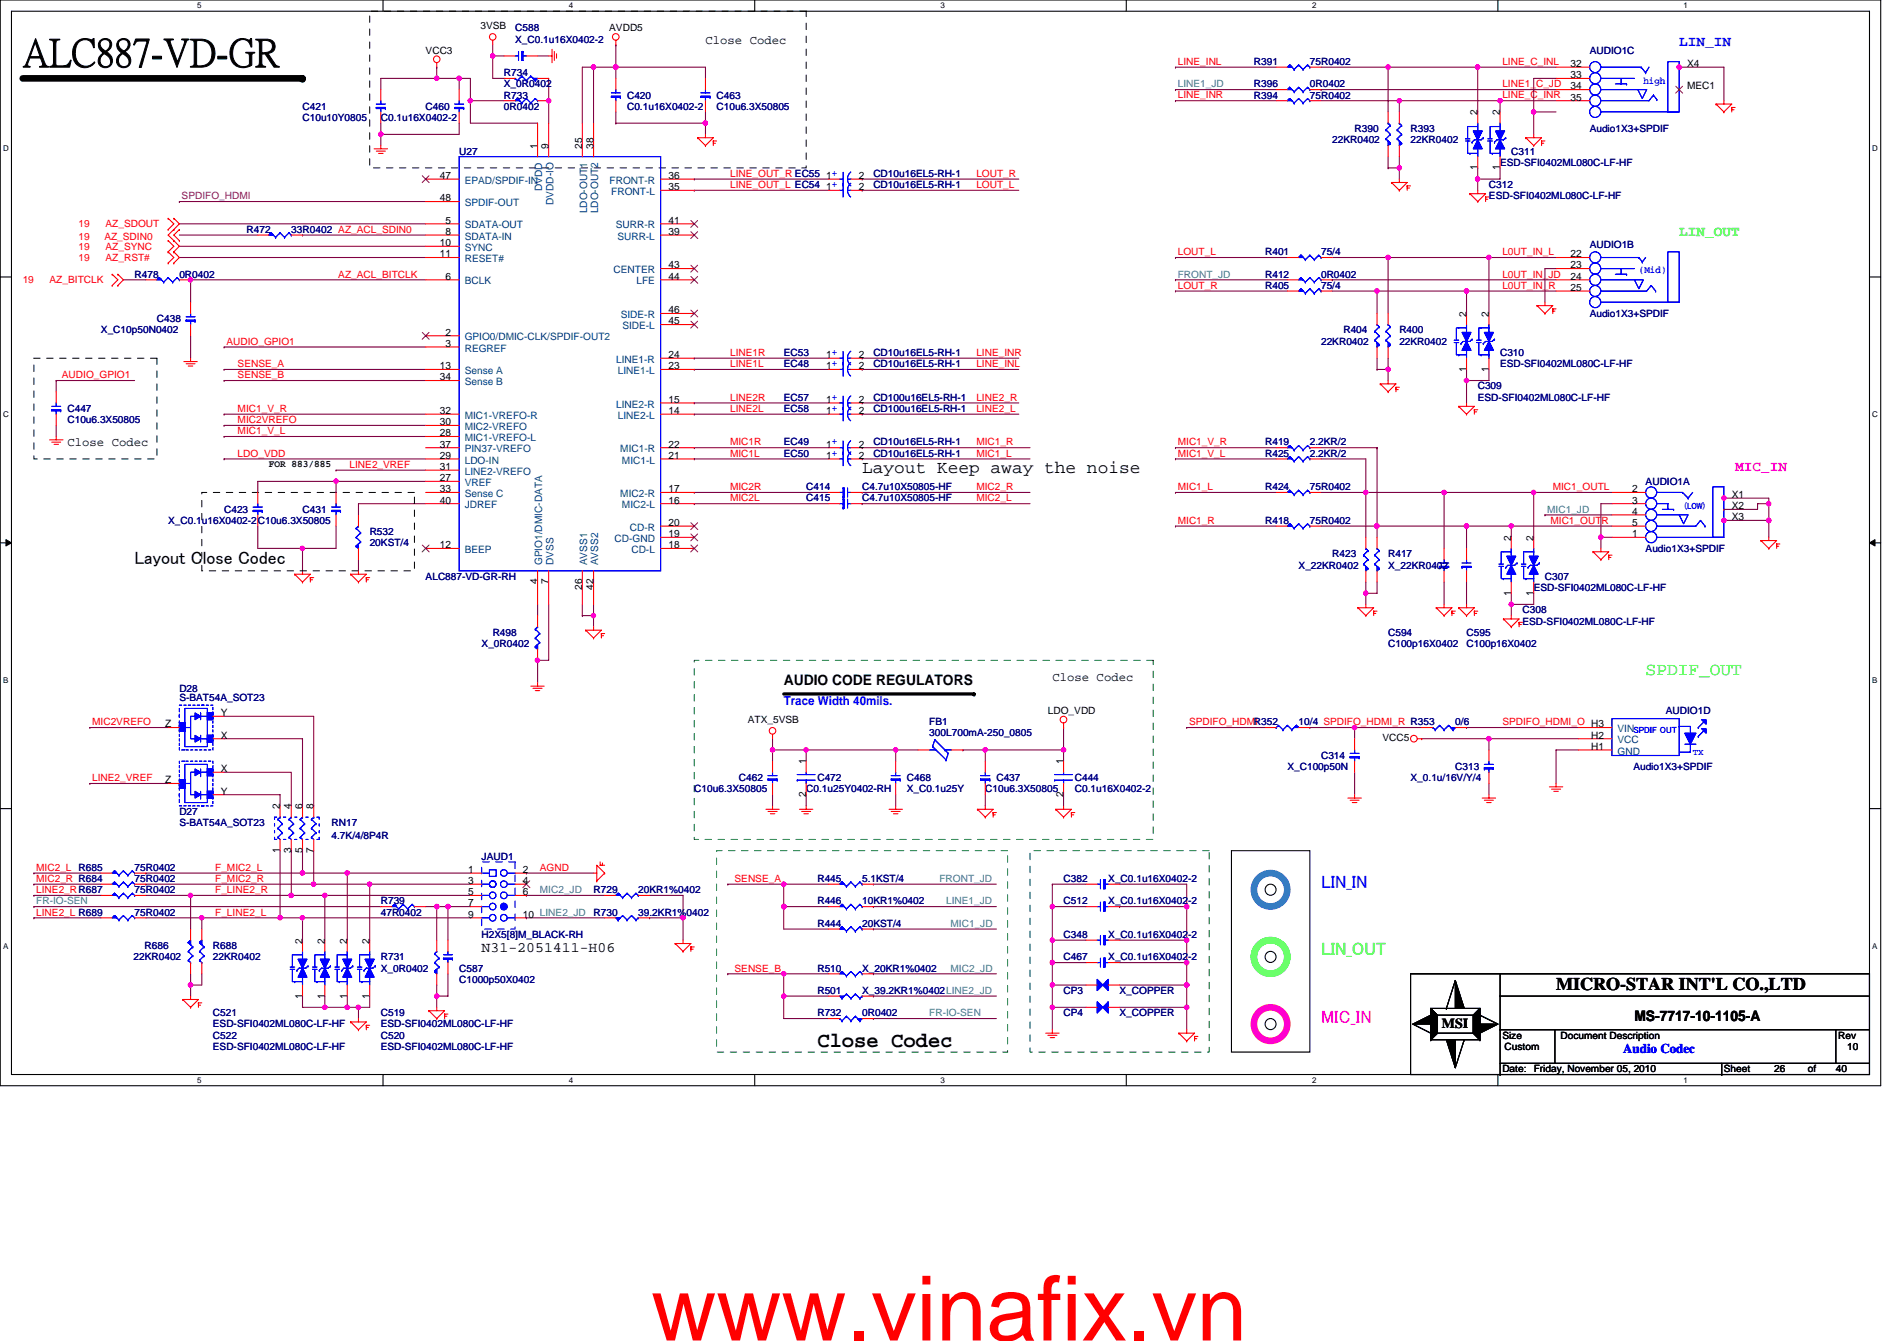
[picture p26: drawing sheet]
<svg xmlns="http://www.w3.org/2000/svg" width="297mm" height="210mm" viewBox="0 0 297 210" stroke-linecap="round" stroke-linejoin="round" font-family="sans-serif">
<defs><g id="words">
<text font-size="14.1" fill="#f00" x="102" y="209.9">www.vinafix.vn</text>
<text font-size="6.1" x="3.6" y="10.2">ALC887-VD-GR</text>
<text font-size="3.3" x="128" y="164">Close Codec</text>
<g font-size="2.8">
<text x="135" y="74.1">Layout Keep away the noise</text>
<text x="21.1" y="88.3">Layout Close Codec</text>
<text x="243.6" y="155">MICRO-STAR INT'L CO.,LTD</text>
</g>
<g font-size="2.8" fill="#0f0">
<text x="257.7" y="105.6">SPDIF_OUT</text>
<text x="206.9" y="149.6">LIN_OUT</text>
</g>
<text font-size="2.8" fill="#00f" x="206.9" y="139.1">LIN_IN</text>
<text font-size="2.8" fill="#f0f" x="206.9" y="160.1">MIC_IN</text>
<text font-size="2.3" fill="#00f" x="262.9" y="7.2">LIN_IN</text>
<text font-size="2.3" fill="#0f0" x="262.9" y="36.9">LIN_OUT</text>
<text font-size="2.3" fill="#f0f" x="271.7" y="73.7">MIC_IN</text>
<g font-size="2.3">
<text x="122.7" y="107.3">AUDIO CODE REGULATORS</text>
<text x="75.4" y="149">N31-2051411-H06</text>
<text x="255.9" y="159.9">MS-7717-10-1105-A</text>
</g>
<text font-size="2.2" x="225.8" y="160.9">MSI</text>
<text font-size="2.1" fill="#00f" x="254.2" y="164.9">Audio Codec</text>
<g font-size="1.9">
<text x="110.5" y="6.8">Close Codec</text>
<text x="10.6" y="69.9">Close Codec</text>
<text x="164.8" y="106.7">Close Codec</text>
</g>
<text font-size="1.9" fill="#00f" x="122.7" y="110.4">Trace Width 40mils.</text>
<g font-size="1.6">
<text x="75.2" y="4.6">3VSB</text>
<text x="95.4" y="4.9">AVDD5</text>
<text x="66.7" y="8.4">VCC3</text>
<text x="245.9" y="10.5">32</text>
<text x="264.2" y="10.5">X4</text>
<text x="245.9" y="15.7">35</text>
<text x="245.9" y="12.3">33</text>
<text x="245.9" y="14">34</text>
<text x="264.2" y="14">MEC1</text>
<text x="84.2" y="23.3" transform="rotate(-90 84.2 23.3)">1</text>
<text x="85.9" y="23.3" transform="rotate(-90 85.9 23.3)">9</text>
<text x="91.2" y="23.3" transform="rotate(-90 91.2 23.3)">25</text>
<text x="92.9" y="23.3" transform="rotate(-90 92.9 23.3)">38</text>
<text x="231.4" y="18.1" transform="rotate(-90 231.4 18.1)">2</text>
<text x="234.9" y="18.1" transform="rotate(-90 234.9 18.1)">2</text>
<text x="68.9" y="28">47</text>
<text x="104.7" y="28">36</text>
<text x="104.7" y="29.8">35</text>
<text x="129.4" y="28">1</text>
<text x="129.4" y="29.8">1</text>
<text x="134.5" y="28">2</text>
<text x="134.5" y="29.8">2</text>
<text x="231.4" y="26.6" transform="rotate(-90 231.4 26.6)">1</text>
<text x="234.9" y="26.6" transform="rotate(-90 234.9 26.6)">1</text>
<text x="68.9" y="31.5">48</text>
<text x="69.8" y="35">5</text>
<text x="104.7" y="35">41</text>
<text x="68.9" y="38.5">10</text>
<text x="68.9" y="40.3">11</text>
<text x="69.8" y="36.8">8</text>
<text x="104.7" y="36.8">39</text>
<text x="245.9" y="40.3">22</text>
<text x="69.8" y="43.8">6</text>
<text x="104.7" y="43.8">44</text>
<text x="104.7" y="42">43</text>
<text x="245.9" y="45.6">25</text>
<text x="245.9" y="43.8">24</text>
<text x="245.9" y="42">23</text>
<text x="69.8" y="52.6">2</text>
<text x="104.7" y="49.1">46</text>
<text x="104.7" y="50.8">45</text>
<text x="229.6" y="49.6" transform="rotate(-90 229.6 49.6)">2</text>
<text x="233.1" y="49.6" transform="rotate(-90 233.1 49.6)">2</text>
<text x="68.9" y="57.8">13</text>
<text x="68.9" y="59.6">34</text>
<text x="69.8" y="54.3">3</text>
<text x="104.7" y="56.1">24</text>
<text x="104.7" y="57.8">23</text>
<text x="129.4" y="57.8">1</text>
<text x="129.4" y="56.1">1</text>
<text x="134.5" y="57.8">2</text>
<text x="134.5" y="56.1">2</text>
<text x="229.6" y="58.2" transform="rotate(-90 229.6 58.2)">1</text>
<text x="233.1" y="58.2" transform="rotate(-90 233.1 58.2)">1</text>
<text x="68.9" y="64.8">32</text>
<text x="104.7" y="63.1">15</text>
<text x="104.7" y="64.8">14</text>
<text x="129.4" y="63.1">1</text>
<text x="129.4" y="64.8">1</text>
<text x="134.5" y="63.1">2</text>
<text x="134.5" y="64.8">2</text>
<text x="68.9" y="70.1">37</text>
<text x="68.9" y="66.6">30</text>
<text x="68.9" y="71.8">29</text>
<text x="68.9" y="68.3">28</text>
<text x="104.7" y="70.1">22</text>
<text x="104.7" y="71.8">21</text>
<text x="129.4" y="70.1">1</text>
<text x="129.4" y="71.8">1</text>
<text x="134.5" y="70.1">2</text>
<text x="134.5" y="71.8">2</text>
<text x="42.1" y="73.2">FOR 883/885</text>
<text x="68.9" y="77.1">33</text>
<text x="68.9" y="73.6">31</text>
<text x="68.9" y="75.4">27</text>
<text x="104.7" y="77.1">17</text>
<text x="255.6" y="77.1">2</text>
<text x="271.2" y="78">X1</text>
<text x="68.9" y="78.8">40</text>
<text x="104.7" y="78.8">16</text>
<text x="104.7" y="82.4">20</text>
<text x="255.6" y="82.4">5</text>
<text x="255.6" y="80.6">4</text>
<text x="255.6" y="78.8">3</text>
<text x="271.2" y="79.7">X2</text>
<text x="271.2" y="81.5">X3</text>
<text x="68.9" y="85.9">12</text>
<text x="104.7" y="84.1">19</text>
<text x="104.7" y="85.9">18</text>
<text x="236.6" y="84.6" transform="rotate(-90 236.6 84.6)">2</text>
<text x="240.1" y="84.6" transform="rotate(-90 240.1 84.6)">2</text>
<text x="255.6" y="84.1">1</text>
<text x="84.2" y="91.5" transform="rotate(-90 84.2 91.5)">4</text>
<text x="85.9" y="91.5" transform="rotate(-90 85.9 91.5)">7</text>
<text x="91.2" y="92.4" transform="rotate(-90 91.2 92.4)">26</text>
<text x="92.9" y="92.4" transform="rotate(-90 92.9 92.4)">42</text>
<text x="236.6" y="93.3" transform="rotate(-90 236.6 93.3)">1</text>
<text x="240.1" y="93.3" transform="rotate(-90 240.1 93.3)">1</text>
<text x="25.9" y="113.9">Z</text>
<text x="34.6" y="112.1">Y</text>
<text x="117.1" y="113.2">ATX_5VSB</text>
<text x="164.1" y="111.8">LDO_VDD</text>
<text x="34.6" y="115.7">X</text>
<text x="126.2" y="119.7" transform="rotate(-90 126.2 119.7)">1</text>
<text x="166.5" y="119.7" transform="rotate(-90 166.5 119.7)">1</text>
<text x="216.5" y="116">VCC5</text>
<text x="249.1" y="117.4">H1</text>
<text x="249.1" y="115.7">H2</text>
<text x="25.9" y="122.7">Z</text>
<text x="34.6" y="124.4">Y</text>
<text x="34.6" y="120.9">X</text>
<text x="126.2" y="124.8" transform="rotate(-90 126.2 124.8)">2</text>
<text x="166.5" y="124.8" transform="rotate(-90 166.5 124.8)">2</text>
<text x="43.8" y="126.7" transform="rotate(-90 43.8 126.7)">2</text>
<text x="45.6" y="126.7" transform="rotate(-90 45.6 126.7)">4</text>
<text x="47.3" y="126.7" transform="rotate(-90 47.3 126.7)">6</text>
<text x="49.1" y="126.7" transform="rotate(-90 49.1 126.7)">8</text>
<text x="43.8" y="133.6" transform="rotate(-90 43.8 133.6)">1</text>
<text x="45.6" y="133.6" transform="rotate(-90 45.6 133.6)">3</text>
<text x="47.3" y="133.6" transform="rotate(-90 47.3 133.6)">5</text>
<text x="49.1" y="133.6" transform="rotate(-90 49.1 133.6)">7</text>
<text x="73.3" y="136.7">1</text>
<text x="81.9" y="136.7">2</text>
<text x="73.3" y="138.4">3</text>
<text x="73.3" y="141.9">7</text>
<text x="73.3" y="140.2">5</text>
<text x="73.3" y="143.7">9</text>
<text x="81.9" y="138.4">4</text>
<text x="81.9" y="140.2">6</text>
<text x="81.9" y="143.7">10 LINE2_JD</text>
<text x="47.3" y="147.7" transform="rotate(-90 47.3 147.7)">2</text>
<text x="50.8" y="147.7" transform="rotate(-90 50.8 147.7)">2</text>
<text x="54.4" y="147.7" transform="rotate(-90 54.4 147.7)">2</text>
<text x="57.9" y="147.7" transform="rotate(-90 57.9 147.7)">2</text>
<text x="47.3" y="156.4" transform="rotate(-90 47.3 156.4)">1</text>
<text x="50.8" y="156.4" transform="rotate(-90 50.8 156.4)">1</text>
<text x="54.4" y="156.4" transform="rotate(-90 54.4 156.4)">1</text>
<text x="57.9" y="156.4" transform="rotate(-90 57.9 156.4)">1</text>
<text x="235.2" y="162.6">Size</text>
<text x="235.2" y="167.9">Date:</text>
<text x="235.6" y="164.4">Custom</text>
<text x="240.2" y="167.9">Friday, November 05, 2010</text>
<text x="244.4" y="162.6">Document Description</text>
<text x="269.9" y="167.9">Sheet</text>
<text x="277.8" y="167.9">26</text>
<text x="283.1" y="167.9">of</text>
<text x="287.5" y="167.9">40</text>
<text x="287.8" y="162.6">Rev</text>
<text x="289.2" y="164.4">10</text>
</g>
<g font-size="1.6" fill="#000080">
<text x="80.7" y="4.9">C588</text>
<text x="78.9" y="11.9">R734</text>
<text x="80.7" y="6.7">X_C0.1u16X0402-2</text>
<text x="196.3" y="10.2">R391</text>
<text x="205.1" y="10.2">75R0402</text>
<text x="248.9" y="8.4">AUDIO1C</text>
<text x="47.4" y="17.2">C421</text>
<text x="66.7" y="17.2">C460</text>
<text x="78.9" y="13.7">X_0R0402</text>
<text x="78.9" y="15.4">R733</text>
<text x="78.9" y="17.2">0R0402</text>
<text x="98.2" y="15.4">C420</text>
<text x="98.2" y="17.2">C0.1u16X0402-2</text>
<text x="112.2" y="15.4">C463</text>
<text x="112.2" y="17.2">C10u6.3X50805</text>
<text x="196.3" y="13.7">R396</text>
<text x="196.3" y="15.4">R394</text>
<text x="205.1" y="13.7">0R0402</text>
<text x="205.1" y="15.4">75R0402</text>
<text x="47.4" y="18.9">C10u10Y0805</text>
<text x="59.6" y="18.9">C0.1u16X0402-2</text>
<text x="208.6" y="22.4">22KR0402</text>
<text x="212.1" y="20.7">R390</text>
<text x="220.9" y="20.7">R393</text>
<text x="220.9" y="22.4">22KR0402</text>
<text x="248.9" y="20.7">Audio1X3+SPDIF</text>
<text x="71.9" y="24.2">U27</text>
<text x="136.8" y="27.7">CD10u16EL5-RH-1</text>
<text x="136.8" y="29.4">CD10u16EL5-RH-1</text>
<text x="233.1" y="29.4">C312</text>
<text x="234.9" y="25.9">ESD-SFI0402ML080C-LF-HF</text>
<text x="236.6" y="24.2">C311</text>
<text x="233.1" y="31.2">ESD-SFI0402ML080C-LF-HF</text>
<text x="38.6" y="36.4">R472</text>
<text x="45.6" y="36.4">33R0402 AZ_ACL_SDIN0</text>
<text x="198.1" y="40">R401</text>
<text x="206.9" y="40">75/4</text>
<text x="248.9" y="38.9">AUDIO1B</text>
<text x="21.1" y="43.5">R478</text>
<text x="28.1" y="43.5">0R0402</text>
<text x="198.1" y="43.5">R412</text>
<text x="198.1" y="45.2">R405</text>
<text x="206.9" y="43.5">0R0402</text>
<text x="206.9" y="45.2">75/4</text>
<text x="15.8" y="52.2">X_C10p50N0402</text>
<text x="24.6" y="50.5">C438</text>
<text x="206.9" y="54">22KR0402</text>
<text x="210.4" y="52.2">R404</text>
<text x="219.1" y="52.2">R400</text>
<text x="219.1" y="54">22KR0402</text>
<text x="248.9" y="49.6">Audio1X3+SPDIF</text>
<text x="122.7" y="57.5">EC48</text>
<text x="122.7" y="55.7">EC53</text>
<text x="136.8" y="57.5">CD10u16EL5-RH-1</text>
<text x="136.8" y="55.7">CD10u16EL5-RH-1</text>
<text x="234.9" y="55.7">C310</text>
<text x="234.9" y="57.5">ESD-SFI0402ML080C-LF-HF</text>
<text x="10.6" y="64.5">C447</text>
<text x="122.7" y="62.7">EC57</text>
<text x="122.7" y="64.5">EC58</text>
<text x="136.8" y="62.7">CD100u16EL5-RH-1</text>
<text x="136.8" y="64.5">CD100u16EL5-RH-1</text>
<text x="231.4" y="61">C309</text>
<text x="231.4" y="62.7">ESD-SFI0402ML080C-LF-HF</text>
<text x="10.6" y="66.3">C10u6.3X50805</text>
<text x="122.7" y="69.7">EC49</text>
<text x="122.7" y="71.5">EC50</text>
<text x="136.8" y="69.7">CD10u16EL5-RH-1</text>
<text x="136.8" y="71.5">CD10u16EL5-RH-1</text>
<text x="198.1" y="71.5">R425</text>
<text x="198.1" y="69.7">R419</text>
<text x="205.1" y="71.5">2.2KR/2</text>
<text x="205.1" y="69.7">2.2KR/2</text>
<text x="126.2" y="76.8">C414</text>
<text x="135" y="76.8">C4.7u10X50805-HF</text>
<text x="198.1" y="76.8">R424</text>
<text x="205.1" y="76.8">75R0402</text>
<text x="257.7" y="75.9">AUDIO1A</text>
<text x="26.3" y="82">X_C0.1u16X0402-2C10u6.3X50805</text>
<text x="35.1" y="80.3">C423</text>
<text x="47.4" y="80.3">C431</text>
<text x="57.9" y="83.8">R532</text>
<text x="126.2" y="78.5">C415</text>
<text x="135" y="78.5">C4.7u10X50805-HF</text>
<text x="198.1" y="82">R418</text>
<text x="205.1" y="82">75R0402</text>
<text x="57.9" y="85.5">20KST/4</text>
<text x="203.3" y="89">X_22KR0402</text>
<text x="208.6" y="87.3">R423</text>
<text x="217.4" y="87.3">R417</text>
<text x="217.4" y="89">X_22KR0402</text>
<text x="257.7" y="86.4">Audio1X3+SPDIF</text>
<text x="66.7" y="90.8">ALC887-VD-GR-RH</text>
<text x="240.2" y="92.5">ESD-SFI0402ML080C-LF-HF</text>
<text x="241.9" y="90.8">C307</text>
<text x="75.4" y="101.3">X_0R0402</text>
<text x="77.1" y="99.5">R498</text>
<text x="217.4" y="99.5">C594</text>
<text x="217.4" y="101.3">C100p16X0402</text>
<text x="229.6" y="99.5">C595</text>
<text x="229.6" y="101.3">C100p16X0402</text>
<text x="238.4" y="96">C308</text>
<text x="238.4" y="97.8">ESD-SFI0402ML080C-LF-HF</text>
<text x="28.1" y="108.3">D28</text>
<text x="28.1" y="109.7">S-BAT54A_SOT23</text>
<text x="145.5" y="113.6">FB1</text>
<text x="203.3" y="113.6">10/4 SPDIFO_HDMI_R R353</text>
<text x="227.9" y="113.6">0/6</text>
<text x="260.8" y="111.8">AUDIO1D</text>
<text x="145.5" y="115.3">300L700mA-250_0805</text>
<text x="206.9" y="118.8">C314</text>
<text x="108.7" y="124.1">C10u6.3X50805</text>
<text x="115.7" y="122.3">C462</text>
<text x="126.2" y="124.1">C0.1u25Y0402-RH</text>
<text x="128" y="122.3">C472</text>
<text x="142" y="122.3">C468</text>
<text x="142" y="124.1">X_C0.1u25Y</text>
<text x="154.3" y="124.1">C10u6.3X50805</text>
<text x="156" y="122.3">C437</text>
<text x="168.3" y="122.3">C444</text>
<text x="168.3" y="124.1">C0.1u16X0402-2</text>
<text x="201.6" y="120.6">X_C100p50N</text>
<text x="220.9" y="122.3">X_0.1u/16V/Y/4</text>
<text x="227.9" y="120.6">C313</text>
<text x="255.8" y="120.6">Audio1X3+SPDIF</text>
<text x="28.1" y="127.6">D27</text>
<text x="28.1" y="129.3">S-BAT54A_SOT23</text>
<text x="51.9" y="129.3">RN17</text>
<text x="51.9" y="131.4">4.7K/4/8P4R</text>
<text x="12.3" y="136.4">R685</text>
<text x="21.1" y="136.4">75R0402</text>
<text x="75.4" y="134.6">JAUD1</text>
<text x="21.1" y="143.4">75R0402</text>
<text x="21.1" y="139.8">75R0402</text>
<text x="21.1" y="138.1">75R0402</text>
<text x="59.6" y="141.6">R739</text>
<text x="59.6" y="143.4">47R0402</text>
<text x="92.9" y="139.8">R729</text>
<text x="92.9" y="143.4">R730</text>
<text x="99.9" y="139.8">20KR1%0402</text>
<text x="99.9" y="143.4">39.2KR1%0402</text>
<text x="128" y="141.6">R446</text>
<text x="128" y="138.1">R445</text>
<text x="135" y="141.6">10KR1%0402</text>
<text x="135" y="138.1">5.1KST/4</text>
<text x="166.5" y="138.1">C382</text>
<text x="166.5" y="141.6">C512</text>
<text x="173.5" y="138.1">X_C0.1u16X0402-2</text>
<text x="173.5" y="141.6">X_C0.1u16X0402-2</text>
<text x="22.6" y="148.6">R686</text>
<text x="33.3" y="148.6">R688</text>
<text x="75.4" y="146.9">H2X5[8]M_BLACK-RH</text>
<text x="128" y="145.1">R444</text>
<text x="135" y="145.1">20KST/4</text>
<text x="166.5" y="146.9">C348</text>
<text x="173.5" y="146.9">X_C0.1u16X0402-2</text>
<text x="20.9" y="150.4">22KR0402</text>
<text x="33.3" y="150.4">22KR0402</text>
<text x="59.6" y="150.4">R731</text>
<text x="59.6" y="152.1">X_0R0402</text>
<text x="71.9" y="152.1">C587</text>
<text x="71.9" y="153.9">C1000p50X0402</text>
<text x="128" y="155.6">R501</text>
<text x="128" y="152.1">R510</text>
<text x="135" y="155.6">X_39.2KR1%0402LINE2_JD</text>
<text x="135" y="152.1">X_20KR1%0402</text>
<text x="166.5" y="155.6">CP3</text>
<text x="166.5" y="150.4">C467</text>
<text x="173.5" y="150.4">X_C0.1u16X0402-2</text>
<text x="175.3" y="155.6">X_COPPER</text>
<text x="33.3" y="159.1">C521</text>
<text x="33.3" y="160.9">ESD-SFI0402ML080C-LF-HF</text>
<text x="59.6" y="159.1">C519</text>
<text x="59.6" y="160.9">ESD-SFI0402ML080C-LF-HF</text>
<text x="128" y="159.1">R732</text>
<text x="135" y="159.1">0R0402</text>
<text x="166.5" y="159.1">CP4</text>
<text x="175.3" y="159.1">X_COPPER</text>
<text x="33.3" y="162.6">C522</text>
<text x="33.3" y="164.4">ESD-SFI0402ML080C-LF-HF</text>
<text x="59.6" y="162.6">C520</text>
<text x="59.6" y="164.4">ESD-SFI0402ML080C-LF-HF</text>
</g>
<g font-size="1.6" fill="#f00">
<text x="184.4" y="10.2">LINE_INL</text>
<text x="235.2" y="10.2">LINE_C_INL</text>
<text x="184.4" y="15.4">LINE_INR</text>
<text x="235.2" y="13.7">LINE1_C_JD</text>
<text x="235.2" y="15.4">LINE_C_INR</text>
<text x="114.3" y="29.4">LINE_OUT_L EC54</text>
<text x="114.3" y="27.7">LINE_OUT_R EC55</text>
<text x="152.9" y="29.4">LOUT_L</text>
<text x="152.9" y="27.7">LOUT_R</text>
<text x="12.3" y="35.6">19</text>
<text x="16.5" y="35.6">AZ_SDOUT</text>
<text x="12.3" y="37.5">19</text>
<text x="12.3" y="39.1">19</text>
<text x="12.3" y="40.8">19</text>
<text x="16.3" y="37.5">AZ_SDIN0</text>
<text x="16.5" y="39.1">AZ_SYNC</text>
<text x="16.5" y="40.8">AZ_RST#</text>
<text x="184.4" y="40">LOUT_L</text>
<text x="235.2" y="40">L0UT_IN_L</text>
<text x="3.6" y="44.3">19</text>
<text x="7.8" y="44.3">AZ_BITCLK</text>
<text x="53" y="43.5">AZ_ACL_BITCLK</text>
<text x="184.4" y="45.2">LOUT_R</text>
<text x="235.2" y="43.5">L0UT_IN_JD</text>
<text x="235.2" y="45.2">L0UT_IN_R</text>
<text x="35.5" y="54">AUDIO_GPIO1</text>
<text x="9.7" y="59.2">AUDIO_GPIO1</text>
<text x="37.2" y="59.2">SENSE_B</text>
<text x="37.2" y="57.5">SENSE_A</text>
<text x="114.3" y="55.7">LINE1R</text>
<text x="114.3" y="57.5">LINE1L</text>
<text x="152.9" y="55.7">LINE_INR</text>
<text x="152.9" y="57.5">LINE_INL</text>
<text x="37.2" y="64.5">MIC1_V_R</text>
<text x="114.3" y="62.7">LINE2R</text>
<text x="114.3" y="64.5">LINE2L</text>
<text x="152.9" y="64.5">LINE2_L</text>
<text x="152.9" y="62.7">LINE2_R</text>
<text x="37.2" y="68">MIC1_V_L</text>
<text x="37.2" y="66.3">MIC2VREFO</text>
<text x="37.2" y="71.5">LDO_VDD</text>
<text x="114.3" y="69.7">MIC1R</text>
<text x="114.3" y="71.5">MIC1L</text>
<text x="152.9" y="69.7">MIC1_R</text>
<text x="152.9" y="71.5">MIC1_L</text>
<text x="184.4" y="69.7">MIC1_V_R</text>
<text x="184.4" y="71.5">MIC1_V_L</text>
<text x="54.7" y="73.3">LINE2_VREF</text>
<text x="114.3" y="76.8">MIC2R</text>
<text x="152.9" y="76.8">MIC2_R</text>
<text x="184.4" y="76.8">MIC1_L</text>
<text x="243.1" y="76.8">MIC1_OUTL</text>
<text x="114.3" y="78.5">MIC2L</text>
<text x="152.9" y="78.5">MIC2_L</text>
<text x="184.4" y="82">MIC1_R</text>
<text x="242.8" y="82">MIC1_OUTR</text>
<text x="14.4" y="113.6">MIC2VREFO</text>
<text x="186.2" y="113.6">SPDIFO_HDMIR352</text>
<text x="235.2" y="113.6">SPDIFO_HDMI_O H3</text>
<text x="14.4" y="122.3">LINE2_VREF</text>
<text x="5.7" y="136.4">MIC2_L</text>
<text x="33.7" y="136.4">F_MIC2_L</text>
<text x="84.5" y="136.4">AGND</text>
<text x="5.7" y="139.8">LINE2_RR687</text>
<text x="5.7" y="138.1">MIC2_R R684</text>
<text x="5.7" y="143.4">LINE2_L R689</text>
<text x="33.7" y="139.8">F_LINE2_R</text>
<text x="33.7" y="143.4">F_LINE2_L</text>
<text x="33.7" y="138.1">F_MIC2_R</text>
<text x="115" y="138.1">SENSE_A</text>
<text x="115" y="152.1">SENSE_B</text>
</g>
<g font-size="1.6" fill="#408080">
<text x="184.4" y="13.7">LINE1_JD</text>
<text x="184.4" y="43.5">FRONT_JD</text>
<text x="242.3" y="80.3">MIC1_JD</text>
<text x="5.7" y="141.6">FR-IO-SEN</text>
<text x="84.5" y="139.8">MIC2_JD</text>
<text x="147.1" y="138.1">FRONT_JD</text>
<text x="148.1" y="141.6">LINE1_JD</text>
<text x="148.8" y="145.1">MIC1_JD</text>
<text x="148.8" y="152.1">MIC2_JD</text>
<text x="145.5" y="159.1">FR-IO-SEN</text>
</g>
<g font-size="1.6" fill="#00f">
<text x="257.3" y="13.2">high</text>
<text x="130.3" y="27.5">+</text>
<text x="130.3" y="29.3">+</text>
<text x="256.6" y="42.8">(Mid)</text>
<text x="130.3" y="57.3">+</text>
<text x="130.3" y="55.6">+</text>
<text x="130.3" y="62.6">+</text>
<text x="130.3" y="64.3">+</text>
<text x="130.3" y="69.6">+</text>
<text x="130.3" y="71.4">+</text>
</g>
<g font-size="1.6" fill="#004080">
<text x="72.8" y="28.8">EPAD/SPDIF-IN</text>
<text x="84.9" y="29.9" transform="rotate(-90 84.9 29.9)">DVDD</text>
<text x="95.5" y="28.8">FRONT-R</text>
<text x="72.8" y="32.3">SPDIF-OUT</text>
<text x="72.8" y="35.8">SDATA-OUT</text>
<text x="86.7" y="32.1" transform="rotate(-90 86.7 32.1)">DVDD-IO</text>
<text x="91.9" y="33.4" transform="rotate(-90 91.9 33.4)">LDO-OUT1</text>
<text x="93.7" y="33.4" transform="rotate(-90 93.7 33.4)">LDO-OUT2</text>
<text x="95.7" y="30.5">FRONT-L</text>
<text x="96.4" y="35.8">SURR-R</text>
<text x="72.8" y="37.5">SDATA-IN</text>
<text x="72.8" y="39.3">SYNC</text>
<text x="72.8" y="41">RESET#</text>
<text x="96.7" y="37.5">SURR-L</text>
<text x="72.8" y="44.5">BCLK</text>
<text x="96.1" y="42.8">CENTER</text>
<text x="99.6" y="44.5">LFE</text>
<text x="72.8" y="53.3">GPIO0/DMIC-CLK/SPDIF-OUT2</text>
<text x="97.2" y="49.8">SIDE-R</text>
<text x="97.4" y="51.5">SIDE-L</text>
<text x="72.8" y="55.1">REGREF</text>
<text x="72.8" y="58.6">Sense A</text>
<text x="96.5" y="56.8">LINE1-R</text>
<text x="96.7" y="58.6">LINE1-L</text>
<text x="72.8" y="65.6">MIC1-VREFO-R</text>
<text x="72.8" y="60.3">Sense B</text>
<text x="96.5" y="63.8">LINE2-R</text>
<text x="96.7" y="65.6">LINE2-L</text>
<text x="72.8" y="70.8">PIN37-VREFO</text>
<text x="72.8" y="67.3">MIC2-VREFO</text>
<text x="72.8" y="69.1">MIC1-VREFO-L</text>
<text x="97.1" y="70.8">MIC1-R</text>
<text x="72.8" y="77.8">Sense C</text>
<text x="72.8" y="74.3">LINE2-VREFO</text>
<text x="72.8" y="72.6">LDO-IN</text>
<text x="72.8" y="76.1">VREF</text>
<text x="97.1" y="77.8">MIC2-R</text>
<text x="97.4" y="72.6">MIC1-L</text>
<text x="72.8" y="79.6">JDREF</text>
<text x="97.4" y="79.6">MIC2-L</text>
<text x="98.6" y="83.1">CD-R</text>
<text x="72.8" y="86.6">BEEP</text>
<text x="84.9" y="88.5" transform="rotate(-90 84.9 88.5)">GPIO1/DMIC-DATA</text>
<text x="86.7" y="88.5" transform="rotate(-90 86.7 88.5)">DVSS</text>
<text x="91.9" y="88.5" transform="rotate(-90 91.9 88.5)">AVSS1</text>
<text x="93.7" y="88.5" transform="rotate(-90 93.7 88.5)">AVSS2</text>
<text x="96.2" y="84.9">CD-GND</text>
<text x="98.9" y="86.6">CD-L</text>
<text x="253.3" y="118.2">GND</text>
<text x="253.3" y="116.4">VCC</text>
<text x="253.3" y="114.6">VIN</text>
</g>
<text font-size="1.6" fill="#800080" x="28.4" y="31.2">SPDIFO_HDMI</text>
<g font-size="1.4" fill="#00f">
<text x="263.8" y="79.7">(LOW)</text>
<text x="255.8" y="114.8">SPDIF OUT</text>
<text x="265" y="118.2">TX</text>
</g>
<g font-size="1.3">
<text x="30.9" y="1.3">5</text>
<text x="89.1" y="1.3">4</text>
<text x="147.3" y="1.3">3</text>
<text x="205.4" y="1.3">2</text>
<text x="263.6" y="1.3">1</text>
<text x=".5" y="23.7">D</text>
<text x="293.2" y="23.7">D</text>
<text x=".5" y="65.3">C</text>
<text x="293.2" y="65.3">C</text>
<text x=".5" y="106.9">B</text>
<text x="293.2" y="106.9">B</text>
<text x=".5" y="148.5">A</text>
<text x="293.2" y="148.5">A</text>
<text x="30.9" y="169.6">5</text>
<text x="89.1" y="169.6">4</text>
<text x="147.3" y="169.6">3</text>
<text x="205.4" y="169.6">2</text>
<text x="263.6" y="169.6">1</text>
</g>
</g></defs>
<path d="M0 0h294.5v170h-294.5zM1.8 1.8h290.9v166.5h-290.9z" fill="none" stroke="#000" stroke-width=".17"/>
<g fill="#fff">
<path d="M30.9 .2h.7v1.4h-.7z"/>
<path d="M30.9 168.4h.7v1.4h-.7z"/>
</g>
<path d="M60 0v1.8M60 168.3v1.7" fill="none" stroke="#000" stroke-width=".17"/>
<g fill="#fff">
<path d="M89.1 .2h.6v1.4h-.6z"/>
<path d="M89.1 168.4h.6v1.4h-.6z"/>
</g>
<path d="M118.2 0v1.8M118.2 168.3v1.7" fill="none" stroke="#000" stroke-width=".17"/>
<g fill="#fff">
<path d="M147.3 .2h.6v1.4h-.6z"/>
<path d="M147.3 168.4h.6v1.4h-.6z"/>
</g>
<path d="M176.4 0v1.8M176.4 168.3v1.7" fill="none" stroke="#000" stroke-width=".17"/>
<g fill="#fff">
<path d="M205.4 .2h.7v1.4h-.7z"/>
<path d="M205.4 168.4h.7v1.4h-.7z"/>
</g>
<path d="M234.5 0v1.8M234.5 168.3v1.7" fill="none" stroke="#000" stroke-width=".17"/>
<g fill="#fff">
<path d="M263.6 .2h.7v1.4h-.7z"/>
<path d="M263.6 168.4h.7v1.4h-.7z"/>
<path d="M.5 22.6h.9v1.4h-.9z"/>
<path d="M293.2 22.6h.9v1.4h-.9z"/>
<path d="M.5 64.2h.9v1.4h-.9z"/>
<path d="M293.2 64.2h.9v1.4h-.9z"/>
</g>
<path d="M0 43.4h1.8M292.7 43.4h1.8" fill="none" stroke="#000" stroke-width=".17"/>
<g fill="#fff">
<path d="M.5 105.8h.8v1.4h-.8z"/>
<path d="M293.2 105.8h.8v1.4h-.8z"/>
</g>
<path d="M0 85h1.8M292.7 85h1.8" fill="none" stroke="#000" stroke-width=".17"/>
<path d="M.9 84.5l.9 .5-.9 .5zM292.7 85l.9-.5v1z" fill="#000" stroke="#000" stroke-width=".16"/>
<g fill="#fff">
<path d="M.5 147.4h.8v1.4h-.8z"/>
<path d="M293.2 147.4h.8v1.4h-.8z"/>
</g>
<g fill="none" stroke="#000" stroke-width=".17">
<path d="M0 126.6h1.8M192.8 133.2h12.3v31.5h-12.3zM292.7 126.6h1.8M220.9 152.5h71.8v15.8h-71.8zM224 157.9h7.7v4.9h-7.7zM224 157.9l1.1 1.1M225.1 159h5.6v2.8h-5.6zM225.1 159h.1M226.5 157.9h.1M227.9 153.5l-1.4 4.4M231.7 157.9h.1M231.7 159h.1"/>
<path d="M231.7 157.9l-1 1.1M231.7 159l2.8 1.4M234.9 156h57.8M234.9 152.5v15.8M221.2 160.4l2.8 1.4M224 161.8h.1M224 162.8h.1M225.1 161.8l-1.1 1M229.3 162.8h.1M229.3 162.8l-1.4 4.4M230.7 161.8l1 1M231.7 162.8h.1"/>
<path d="M234.9 166.5h57.8M234.9 161.2h57.8M234.9 168.3h.1M243.5 161.2v5.3M269.6 168.3h.1M269.6 166.5v1.8M287.5 161.2v5.3"/>
<circle cx="198.9" cy="139.3" r=".86"/>
<circle cx="198.9" cy="149.8" r=".86"/>
<circle cx="198.9" cy="160.4" r=".86"/>
</g>
<g fill="none" stroke="#800040" stroke-width=".17">
<path d="M59.6 19.3v1.7M68.4 10.5h.1M68.4 10.5v1.8M71.9 19.3v1.7h-12.3M71.9 12.3h.1M71.9 12.3h1.8v3.5M71.9 12.3h-12.3v1.7M71.9 12.3v1.7M73.7 15.8h.1M73.7 15.8v3.5h10.5M73.7 15.8h5.2M77.1 8.8h.1"/>
<path d="M77.1 8.8h1.8M77.1 8.8v3.5h1.8M77.1 7v1.8M84.2 8.8h1.7M85.9 15.8h.1M85.9 12.3v3.5M85.9 15.8v3.5M92.9 10.5h.1M92.9 10.5v8.8M92.9 10.5h17.6v1.8M92.9 10.5h-1.7v8.8M96.4 10.5h.1"/>
<path d="M96.4 10.5v1.8M96.4 17.5v1.8M96.4 7h.1M96.4 19.3h.1M96.4 7v3.5M96.4 19.3h14.1M110.5 19.3v1.7M110.5 17.5v1.8M184.1 14h.1M184.1 10.5h.1M184.1 15.8h.1M184.1 10.5h15.7"/>
<path d="M184.1 14h15.7M184.1 15.8h15.7M206.9 14h.1M206.9 10.5h10.5v7M206.9 15.8h12.2v1.7M206.9 14h36.7M217.4 10.5h14v7M217.4 10.5h.1M219.1 15.8h15.8v1.7M219.1 15.8h.1M231.4 10.5h.1M231.4 10.5h12.2"/>
<path d="M234.9 15.8h.1M234.9 15.8h8.7M240.2 17.5h.1M240.2 17.5h3.4M240.2 17.5v3.5M243.6 12.3h-3.4v5.2M262.8 10.5h.1M262.9 10.5h.1M262.9 10.5h7v5.3M28.1 38.6h38.6M28.1 36.8h12.3M28.1 31.6h.1"/>
<path d="M28.1 35.1h38.6M28.1 31.6h38.6M47.4 36.8h.1M47.4 36.8h19.3M59.6 21v1.8M59.6 21h.1M108.7 29.8h.1M108.7 28h.1M108.7 29.8h21M108.7 28h21M135 29.8h.1M135 28h.1"/>
<path d="M135 29.8h24.5M135 28h24.5M217.4 26.3h.1M217.4 24.5v1.8M217.4 26.3h1.7M219.1 26.3v1.7M219.1 24.5v1.8M231.4 26.3v1.7M231.4 28v1.8M231.4 28h.1M234.9 26.3v1.7h-3.5M8.8 59.6h.1"/>
<path d="M8.8 59.6v1.7M8.8 59.6h12.3M19.3 43.8h3.5M28.1 40.3h38.6M29.8 43.8v3.5M29.8 52.6v3.5M29.8 43.8h.1M29.8 43.8h36.9M35.1 54.3h.1M35.1 59.6h.1M35.1 57.8h.1M35.1 54.3h31.6"/>
<path d="M35.1 57.8h31.6M35.1 59.6h31.6M108.7 56.1h.1M108.7 57.8h.1M108.7 56.1h21M108.7 57.8h21M135 56.1h.1M135 57.8h.1M135 56.1h24.5M135 57.8h24.5M184.1 40.3h.1M184.1 45.6h.1"/>
<path d="M184.1 43.8h.1M184.1 40.3h17.5M184.1 45.6h17.5M184.1 43.8h17.5M208.6 40.3h8.8v8.8M208.6 45.6h7M208.6 43.8h.1M208.6 43.8h35M215.6 45.6v3.5M215.6 45.6h.1M215.6 56.1v1.7M215.6 57.8h.1"/>
<path d="M215.6 57.8h1.8M215.6 45.6h28M217.4 40.3h.1M217.4 57.8v1.8M217.4 56.1v1.7M217.4 40.3h26.2M229.6 45.6h.1M229.6 45.6v3.5M229.6 59.6h.1M229.6 57.8v1.8M229.6 59.6v3.5M233.1 40.3h.1"/>
<path d="M233.1 40.3v8.8M233.1 57.8v1.8h-3.5M243.6 42.1h-1.7v5.2M8.8 66.6v1.7M35.1 64.9h.1M35.1 68.3h.1M35.1 66.6h.1M35.1 71.9h.1M35.1 64.9h31.6M35.1 71.9h31.6M35.1 68.3h31.6M35.1 66.6h31.6"/>
<path d="M52.6 75.4h-12.2v1.7M52.6 75.4h.1M52.6 75.4v1.7M52.6 73.6h.1M52.6 75.4h14.1M52.6 73.6h14.1M66.7 78.9h-10.6v1.7M108.7 78.9h.1M108.7 63.1h.1M108.7 77.1h.1M108.7 64.9h.1M108.7 70.1h.1"/>
<path d="M108.7 71.9h.1M108.7 78.9h21M108.7 63.1h21M108.7 77.1h21M108.7 64.9h21M108.7 70.1h21M108.7 71.9h21M135 70.1h.1M135 71.9h.1M135 64.9h.1M135 63.1h.1M135 78.9h.1"/>
<path d="M135 77.1h.1M135 78.9h26.3M135 63.1h24.5M135 77.1h26.3M135 64.9h24.5M135 70.1h26.3M135 71.9h26.3M184.1 70.1h.1M184.1 71.9h.1M184.1 77.1h.1M184.1 77.1h15.7M184.1 70.1h15.7"/>
<path d="M184.1 71.9h15.7M206.9 70.1h8.7M206.9 71.9h7v5.2M206.9 77.1h7M213.9 77.1v7M213.9 77.1h12.2v8.8M213.9 77.1h.1M215.6 70.1h.1M215.6 70.1v14M226.1 77.1h.1M226.1 77.1h26.3M240.2 77.1h.1"/>
<path d="M240.2 77.1v7M252.4 78.9h-1.7v5.2M269.6 78h.3M269.9 78h.1M269.9 78h7.1v.9M277 78.9h.1M277 78.9h-1.8v.9h-5.3M277 78.9v5.2M40.4 82.4v3.5h7M47.4 85.9h.1M47.4 85.9v3.5M52.6 82.4v3.5h-5.2"/>
<path d="M56.1 87.6v1.8M84.2 94.6v1.8M85.9 94.6v8.8h-1.7M91.2 94.6v1.8M91.2 96.4h.1M91.2 96.4h1.7M92.9 94.6v1.8M92.9 96.4v1.7M184.1 82.4h.1M184.1 82.4h15.7M206.9 82.4h8.7M213.9 92.9h.1"/>
<path d="M213.9 91.1v1.8M213.9 92.9v1.7M215.6 82.4h.1M215.6 91.1v1.8h-1.7M215.6 82.4h14M226.1 91.1v3.5M229.6 82.4h7M229.6 82.4h.1M229.6 94.6h.1M229.6 82.4v3.5M229.6 91.1v3.5M236.6 82.4v1.7"/>
<path d="M236.6 94.6v1.8M236.6 82.4h.1M236.6 92.9v1.7M236.6 94.6h.1M236.6 82.4h15.8M240.2 92.9v1.7h-3.6M241.9 80.6h.1M241.9 80.6h10.5M250.7 84.1v1.8M250.7 84.1h.1M250.7 84.1h1.7M269.8 81.5h7.2"/>
<path d="M269.9 81.5h.1M277 81.5h.1M14.1 113.9h.1M14.1 113.9h12.2M35.1 112.2h14v14M35.1 115.7h12.3v10.5M84.2 103.4h.1M84.2 103.4v3.5M121 117.4h5.2M121 115.7v1.7M121 117.4h.1M121 117.4v1.8"/>
<path d="M126.2 117.4h14M126.2 117.4h.1M126.2 117.4v1.8M140.2 117.4h.1M140.2 117.4h3.6M140.2 117.4v1.8M150.8 117.4h.1M150.8 117.4h15.7M154.3 117.4v1.8M154.3 117.4h.1M166.5 113.9v3.5M166.5 117.4v1.8"/>
<path d="M185.8 113.9h.1M185.8 113.9h12.3M205.1 113.9h.1M205.1 113.9h7M212.1 113.9h10.5M212.1 113.9h.1M212.1 113.9v1.8M222.6 115.7h10.5M229.6 113.9h.1M229.6 113.9h17.6M233.1 115.7h.1M233.1 115.7v1.7"/>
<path d="M233.1 115.7h14.1M247.2 117.4h-3.6v5.3M5.3 138.5h.1M5.3 136.7h.1M5.3 136.7h10.5M5.3 138.5h10.5M14.1 122.7h.1M14.1 122.7h12.2M22.8 138.5h.1M22.8 136.7h.1M22.8 136.7h50.9M22.8 138.5h35.1"/>
<path d="M35.1 120.9h10.5v5.3M35.1 124.4h8.8v1.8M43.9 133.2v10.5M45.6 133.2h.1M45.6 133.2v7M47.4 136.7h.1M47.4 133.2v3.5M49.1 138.5h.1M49.1 133.2v5.3M54.4 136.7h.1M54.4 136.7v10.5M57.9 138.5h.1"/>
<path d="M57.9 138.5h15.8M57.9 138.5v8.7M82.4 136.7h.1M82.4 136.7h10.5M114 138.5h.1M114 138.5h8.7M121 124.4v1.8M122.7 138.5v7h7M122.7 138.5h7M122.7 138.5h.1M126.2 124.4v1.8M136.8 138.5h.1"/>
<path d="M136.8 138.5h19.2M140.2 124.4v1.8M154.3 124.4v1.8M164.8 138.5v3.5h5.2M164.8 138.5h.1M164.8 138.5h5.2M166.5 124.4v1.8M175.3 138.5h10.5v3.5M212.1 120.9v3.5M233.1 122.7v1.7M5.3 140.2h.1M5.3 143.7h.1"/>
<path d="M5.3 142h.1M5.3 140.2h10.5M5.3 143.7h10.5M5.3 142h54.3M22.8 143.7h8.8M22.8 140.2h7M29.8 140.2h.1M29.8 152.5v1.7M29.8 154.2v1.8M29.8 154.2h.1M29.8 140.2v5.3M29.8 140.2h15.8"/>
<path d="M31.6 143.7h.1M31.6 152.5v1.7h-1.8M31.6 143.7v1.8M31.6 143.7h15.8M43.9 143.7h.1M45.6 140.2h5.3v7M47.4 143.7h.1M47.4 143.7h26.3M47.4 156v1.7h3.5M47.4 143.7v3.5M50.9 156v1.7M50.9 140.2h.1"/>
<path d="M50.9 157.7h.1M50.9 140.2h22.8M50.9 157.7h3.5M54.4 156v1.7M54.4 157.7h1.7v1.8M56.1 157.7h.1M57.9 156v1.7h-1.8M66.7 142h1.7v5.2M68.4 156h.1M68.4 156v1.7M68.4 142h.1M68.4 154.2v1.8"/>
<path d="M68.4 142h1.7M70.1 142h3.6M70.1 152.5v3.5h-1.7M70.1 142h.1M70.1 142v5.2M82.4 140.2h.1M82.4 143.7h.1M82.4 140.2h12.3M82.4 143.7h12.3M101.7 143.7h.1M101.7 140.2h5.3v3.5M101.7 143.7h5.3"/>
<path d="M107 143.7v3.5M114 152.5h.1M114 152.5h15.7M122.7 142h.1M122.7 152.5h.1M122.7 156h7M122.7 156v3.5h7M122.7 152.5v3.5M122.7 142h7M136.8 145.5h.1M136.8 142h.1M136.8 156h.1"/>
<path d="M136.8 152.5h.1M136.8 159.5h.1M136.8 145.5h19.2M136.8 142h19.2M136.8 156h19.2M136.8 152.5h19.2M136.8 159.5h19.2M164.8 147.2h.1M164.8 147.2h5.2M164.8 157.7v3.5M164.8 157.7h.1M164.8 150.7h.1"/>
<path d="M164.8 150.7h5.2M164.8 154.2v3.5M164.8 154.2h5.2M164.8 142v5.2M164.8 157.7h5.2M164.8 147.2v7M175.3 150.7h10.5M175.3 157.7h10.5M175.3 154.2h10.5M175.3 147.2h10.5M175.3 142h10.5v5.2M175.3 142h.1"/>
<path d="M185.8 157.7h.1M185.8 147.2h.1M185.8 150.7h.1M185.8 154.2h.1M185.8 147.2v14"/>
</g>
<g fill="#f0f" stroke="#f0f" stroke-width=".17">
<circle cx="96.4" cy="10.5" r=".34"/>
<circle cx="92.9" cy="10.5" r=".34"/>
<circle cx="29.8" cy="140.2" r=".34"/>
<circle cx="57.9" cy="138.4" r=".34"/>
<circle cx="47.3" cy="136.7" r=".34"/>
<circle cx="31.6" cy="143.7" r=".34"/>
<circle cx="54.4" cy="136.7" r=".35"/>
<circle cx="43.9" cy="143.7" r=".34"/>
<circle cx="47.3" cy="143.7" r=".34"/>
<circle cx="50.9" cy="140.2" r=".34"/>
<circle cx="122.7" cy="142" r=".34"/>
<circle cx="45.6" cy="140.2" r=".35"/>
<circle cx="56.1" cy="157.7" r=".34"/>
<circle cx="49.1" cy="138.4" r=".34"/>
<circle cx="54.4" cy="157.7" r=".35"/>
<circle cx="50.9" cy="157.7" r=".34"/>
<circle cx="213.8" cy="92.9" r=".34"/>
<circle cx="215.6" cy="82.4" r=".34"/>
<circle cx="73.6" cy="15.8" r=".34"/>
<circle cx="29.8" cy="154.2" r=".34"/>
<circle cx="52.6" cy="75.4" r=".34"/>
<circle cx="164.8" cy="147.2" r=".34"/>
<circle cx="164.8" cy="157.7" r=".34"/>
<circle cx="185.8" cy="157.7" r=".35"/>
<circle cx="164.8" cy="154.2" r=".34"/>
<circle cx="164.8" cy="150.7" r=".34"/>
<circle cx="185.8" cy="147.2" r=".35"/>
<circle cx="185.8" cy="154.2" r=".35"/>
<circle cx="185.8" cy="150.7" r=".35"/>
<circle cx="71.9" cy="12.3" r=".35"/>
<circle cx="68.4" cy="12.3" r=".34"/>
<circle cx="233.1" cy="40.3" r=".34"/>
<circle cx="229.6" cy="45.6" r=".35"/>
<circle cx="215.6" cy="45.6" r=".34"/>
<circle cx="217.4" cy="40.3" r=".34"/>
<circle cx="229.6" cy="59.6" r=".35"/>
<circle cx="122.7" cy="156" r=".34"/>
<circle cx="122.7" cy="152.5" r=".34"/>
<circle cx="122.7" cy="138.4" r=".34"/>
<circle cx="47.3" cy="85.9" r=".34"/>
<circle cx="92.9" cy="96.4" r=".34"/>
<circle cx="84.2" cy="103.4" r=".34"/>
<circle cx="212.1" cy="113.9" r=".35"/>
<circle cx="233.1" cy="115.7" r=".34"/>
<circle cx="240.1" cy="77.1" r=".34"/>
<circle cx="226.1" cy="77.1" r=".34"/>
<circle cx="236.6" cy="82.4" r=".34"/>
<circle cx="59.6" cy="21" r=".34"/>
<circle cx="29.8" cy="43.8" r=".34"/>
<circle cx="217.4" cy="57.8" r=".34"/>
<circle cx="276.9" cy="81.5" r=".34"/>
<circle cx="276.9" cy="78.9" r=".34"/>
<circle cx="269.9" cy="81.5" r=".34"/>
<circle cx="262.9" cy="10.5" r=".34"/>
<circle cx="240.1" cy="17.5" r=".34"/>
<circle cx="234.9" cy="15.8" r=".34"/>
<circle cx="231.4" cy="10.5" r=".34"/>
<circle cx="236.6" cy="94.6" r=".34"/>
<circle cx="110.4" cy="19.3" r=".34"/>
<circle cx="140.2" cy="117.4" r=".34"/>
<circle cx="166.5" cy="117.4" r=".34"/>
<circle cx="154.3" cy="117.4" r=".34"/>
<circle cx="126.2" cy="117.4" r=".34"/>
<circle cx="121" cy="117.4" r=".34"/>
<circle cx="231.4" cy="28" r=".34"/>
<circle cx="219.1" cy="15.8" r=".34"/>
<circle cx="217.4" cy="10.5" r=".34"/>
<circle cx="219.1" cy="26.3" r=".34"/>
<circle cx="250.7" cy="84.1" r=".34"/>
<circle cx="269.9" cy="78" r=".34"/>
<circle cx="164.8" cy="142" r=".34"/>
<circle cx="185.8" cy="142" r=".35"/>
<circle cx="106.9" cy="143.7" r=".35"/>
<circle cx="68.4" cy="156" r=".34"/>
<circle cx="70.1" cy="142" r=".34"/>
<circle cx="68.4" cy="142" r=".34"/>
<circle cx="77.1" cy="8.8" r=".34"/>
<circle cx="85.9" cy="15.8" r=".34"/>
<circle cx="213.8" cy="77.1" r=".34"/>
<circle cx="229.6" cy="82.4" r=".35"/>
</g>
<g fill="none" stroke="#f00" stroke-width=".17">
<path d="M59.6 14v1.8M59.6 17.5v1.8M68.4 9.8v.7M71.9 14v1.8M71.9 17.5v1.8M77.1 6.3v.7M78.9 8.8h1.8M78.9 12.3h1.8M78.9 15.8h1.8M82.4 8.8h1.8M84.2 12.3h1.7M84.2 19.3v5.2"/>
<path d="M84.2 15.8h1.7M85.9 8.8h.5M85.9 19.3v5.2M86.4 7.7v2.1M86.8 8.1v1.4M87.1 8.4v.7M91.2 19.3v5.2M92.9 19.3v5.2M96.4 6.3v.7M96.4 12.3v1.7M96.4 15.8v1.7M110.5 12.3v1.7"/>
<path d="M110.5 15.8v1.7M199.8 10.5h1.8M199.8 15.8h1.8M199.8 14h1.8M205.1 10.5h1.8M205.1 15.8h1.8M205.1 14h1.8M217.4 17.5v1.8M219.1 17.5v1.8M231.4 17.5v1.8M234.9 17.5v1.8M243.6 10.5h5.3"/>
<path d="M243.6 12.3h5.3M243.6 15.8h5.3M243.6 14h5.3M262.9 10.5h.1M262.9 14h.1M268.7 16.3h2.5l-1.3 1.2M268.7 16.3h.1M268.7 16.3l1.2 1.2M269.9 17.5h.1M269.9 15.8v.5M271.2 16.8h.5M271.2 17v-.2v.7"/>
<path d="M271.2 17.2h.3M26.3 35.9h.1M26.3 34.2h.1M26.3 39.4h.1M26.3 37.7h.1M26.3 34.2l.9 .9-.9 .8M26.3 37.7l.9 .9-.9 .8M26.3 39.4l.9 .9-.9 .9M27.2 34.2h.1M27.2 35.9h.1M27.2 37.7h.1M27.2 39.4h.1"/>
<path d="M27.2 34.2l.9 .9-.9 .8M27.2 35.9l-.9 .9 .9 .9M27.2 37.7l.9 .9-.9 .8M27.2 39.4l.9 .9-.9 .9M28.1 35.9h.1M28.1 37.7h.1M28.1 35.9l-.9 .9 .9 .9M40.4 36.8h1.7M45.6 36.8h1.8M58.6 23.3h2.1M58.9 23.7h1.4M59.3 24h.7"/>
<path d="M59.6 22.8v.5M66.7 28h5.2M66.7 31.6h5.2M66.7 35.1h5.2M66.7 36.8h5.2M66.7 38.6h5.2M103.4 28h5.3M103.4 35.1h5.3M103.4 36.8h5.3M103.4 29.8h5.3M109.2 21.6h2.5l-1.2 1.2M109.2 21.6h.1"/>
<path d="M109.2 21.6l1.3 1.2M110.5 22.8h.1M110.5 21v.6M111.7 22.1h.5M111.7 22.3v-.2v.7M111.7 22.4h.3M129.7 28h1.8M129.7 29.8h1.8M133.2 28h1.8M133.2 29.8h1.8M217.4 22.8v1.7M217.9 28.6h2.4l-1.2 1.2"/>
<path d="M217.9 28.6h.1M217.9 28.6l1.2 1.2M219.1 29.8h.1M219.1 28v.6M219.1 22.8v1.7M220.3 29.1h.6M220.3 29.3v-.2v.7M220.3 29.4h.4M230.2 30.3h2.4l-1.2 1.3M230.2 30.3h.1M230.2 30.3l1.2 1.3M231.4 31.6h.1"/>
<path d="M231.4 29.8v.5M231.4 24.5v1.8M232.6 30.8h.5M232.6 31v-.2v.8M232.6 31.2h.4M234.9 24.5v1.8M238.9 21.6h2.5l-1.2 1.2M238.9 21.6h.1M238.9 21.6l1.3 1.2M240.2 22.8h.1M240.2 21v.6M241.4 22.1h.5"/>
<path d="M241.4 22.3v-.2v.7M241.4 22.4h.3M17.6 44.7h.1M17.6 42.9h.1M17.6 42.9l.9 .9-.9 .9M18.5 42.9h.1M18.5 44.7h.1M18.5 42.9l.8 .9-.8 .9M22.8 43.8h1.8M26.3 41.2h.1M27.2 41.2h.1M28.1 43.8h1.7"/>
<path d="M28.8 56.6h2.1M29.1 57h1.4M29.5 57.3h.7M29.8 56.1v.5M29.8 47.3v1.8M29.8 50.8v1.8M66.7 43.8h5.2M66.7 40.3h5.2M66.7 52.6h5.2M66.7 54.3h5.2M66.7 57.8h5.2M66.7 59.6h5.2"/>
<path d="M103.4 43.8h5.3M103.4 57.8h5.3M103.4 56.1h5.3M103.4 49.1h5.3M103.4 50.8h5.3M103.4 42.1h5.3M129.7 57.8h1.8M129.7 56.1h1.8M133.2 57.8h1.8M133.2 56.1h1.8M201.6 43.8h1.7M201.6 45.6h1.7"/>
<path d="M201.6 40.3h1.7M206.9 43.8h1.7M206.9 45.6h1.7M206.9 40.3h1.7M215.6 49.1v1.7M215.6 54.3v1.8M217.4 59.6v.5M217.4 49.1v1.7M217.4 54.3v1.8M229.6 49.1v1.7M229.6 56.1v1.7M233.1 49.1v1.7"/>
<path d="M233.1 56.1v1.7M240.7 47.9h2.4l-1.2 1.2M240.7 47.9h.1M240.7 47.9l1.2 1.2M241.9 49.1h.1M241.9 47.3v.6M243.1 48.4h.5M243.1 48.6v-.2v.7M243.1 48.7h.4M243.6 43.8h5.3M243.6 45.6h5.3M243.6 40.3h5.3"/>
<path d="M243.6 42.1h5.3M7.8 68.9h2.1M8.1 69.2h1.4M8.5 69.6h.7M8.8 68.3v.6M8.8 61.3v1.8M8.8 64.9v1.7M40.4 77.1v1.8M52.6 77.1v1.8M66.7 70.1h5.2M66.7 71.9h5.2M66.7 78.9h5.2"/>
<path d="M66.7 64.9h5.2M66.7 77.1h5.2M66.7 73.6h5.2M66.7 66.6h5.2M66.7 68.3h5.2M66.7 75.4h5.2M103.4 70.1h5.3M103.4 71.9h5.3M103.4 78.9h5.3M103.4 64.9h5.3M103.4 63.1h5.3M103.4 77.1h5.3"/>
<path d="M129.7 70.1h1.8M129.7 71.9h1.8M129.7 78.9h1.8M129.7 64.9h1.8M129.7 63.1h1.8M129.7 77.1h1.8M133.2 70.1h1.8M133.2 71.9h1.8M133.2 78.9h1.8M133.2 64.9h1.8M133.2 63.1h1.8M133.2 77.1h1.8"/>
<path d="M199.8 70.1h1.8M199.8 71.9h1.8M199.8 77.1h1.8M205.1 70.1h1.8M205.1 71.9h1.8M205.1 77.1h1.8M216.1 60.1h2.5l-1.2 1.2M216.1 60.1h.1M216.1 60.1l1.3 1.2M217.4 61.3h.1M218.6 60.6h.5M218.6 60.8v-.2v.7"/>
<path d="M218.6 61h.3M228.4 63.6h2.5l-1.3 1.3M228.4 63.6h.1M228.4 63.6l1.2 1.3M229.6 64.9h.1M229.6 63.1v.5M230.9 64.2h.5M230.9 64.3v-.1v.7M230.9 64.5h.3M252.4 78.9h5.3M252.4 77.1h5.3M269.9 78h.1"/>
<path d="M269.9 79.8h.1M40.4 80.6v1.8M46.1 89.9h2.5l-1.2 1.2M46.1 89.9h.1M46.1 89.9l1.3 1.2M47.4 91.1h.1M47.4 89.4v.5M48.6 90.4h.5M48.6 90.6v-.2v.7M48.6 90.8h.3M52.6 80.6v1.8M54.9 89.9h2.5l-1.3 1.2"/>
<path d="M54.9 89.9h.1M54.9 89.9l1.2 1.2M56.1 91.1h.1M56.1 89.4v.5M56.1 80.6v1.8M56.1 85.9v1.7M57.4 90.4h.5M57.4 90.6v-.2v.7M57.4 90.8h.3M66.7 85.9h5.2M84.2 89.4v5.2M84.2 96.4v1.7"/>
<path d="M85.9 89.4v5.2M91.2 89.4v5.2M91.7 98.7h2.5l-1.3 1.2M91.7 98.7h.1M91.7 98.7l1.2 1.2M92.9 99.9h.1M92.9 98.1v.6M92.9 89.4v5.2M94.2 99.2h.5M94.2 99.4v-.2v.7M94.2 99.5h.3M103.4 82.4h5.3"/>
<path d="M103.4 85.9h5.3M103.4 84.1h5.3M199.8 82.4h1.8M205.1 82.4h1.8M212.6 95.2h2.5l-1.2 1.2M212.6 95.2h.1M212.6 95.2l1.3 1.2M213.9 96.4h.1M213.9 94.6v.6M213.9 84.1v1.8M213.9 89.4v1.7M215.1 95.7h.5"/>
<path d="M215.1 95.9v-.2v.7M215.1 96.1h.3M215.6 84.1v1.8M215.6 89.4v1.7M224.9 95.2h2.4l-1.2 1.2M224.9 95.2h.1M224.9 95.2l1.2 1.2M226.1 96.4h.1M226.1 94.6v.6M226.1 85.9v1.7M226.1 89.4v1.7M227.3 95.7h.6"/>
<path d="M227.3 95.9v-.2v.7M227.3 96.1h.4M228.4 95.2h2.5l-1.3 1.2M228.4 95.2h.1M228.4 95.2l1.2 1.2M229.6 96.4h.1M229.6 94.6v.6M229.6 85.9v1.7M229.6 89.4v1.7M230.9 95.7h.5M230.9 95.9v-.2v.7M230.9 96.1h.3"/>
<path d="M235.4 96.9h2.5l-1.3 1.2M235.4 96.9h.1M235.4 96.9l1.2 1.2M236.6 98.1h.1M236.6 96.4v.5M236.6 84.1v1.8M236.6 91.1v1.8M237.9 97.5h.5M237.9 97.6v-.1v.6M237.9 97.8h.3M240.2 84.1v1.8M240.2 91.1v1.8"/>
<path d="M249.4 86.4h2.5l-1.2 1.2M249.4 86.4h.1M249.4 86.4l1.3 1.2M250.7 87.6h.1M250.7 85.9v.5M251.9 86.9h.5M251.9 87.1v-.2v.7M251.9 87.3h.3M252.4 82.4h5.3M252.4 84.1h5.3M252.4 80.6h5.3M269.9 81.5h.1"/>
<path d="M275.7 84.6h2.5l-1.2 1.3M275.7 84.6h.1M275.7 84.6l1.3 1.3M277 85.9h.1M277 84.1v.5M278.2 85.2h.5M278.2 85.4v-.2v.7M278.2 85.5h.3M26.3 113.9h1.8M33.3 115.7h1.8M33.3 112.2h1.8M83.1 107.4h2.1"/>
<path d="M83.5 107.8h1.4M83.8 108.1h.7M84.2 106.9v.5M84.2 101.7v1.7M121 115v.7M121 119.2v1.7M126.2 119.2v1.7M140.2 119.2v1.7M143.8 117.4h1.7M149 117.4h1.8M154.3 119.2v1.7M166.5 113.9h.1"/>
<path d="M166.5 113.2v.7M166.5 119.2v1.7M198.1 113.9h1.7M203.3 113.9h1.8M212.1 115.7v1.7M212.1 119.2v1.7M221.9 115.7h.7M222.6 115.7h.1M222.6 113.9h1.8M227.9 113.9h1.7M233.1 117.4v1.8M247.2 115.7h5.2"/>
<path d="M247.2 117.4h5.2M247.2 113.9h5.2M15.8 136.7h1.8M15.8 138.5h1.8M21.1 136.7h1.7M21.1 138.5h1.7M26.3 122.7h1.8M33.3 124.4h1.8M33.3 120.9h1.8M43.9 126.2v1.8M43.9 131.4v1.8M45.6 126.2v1.8"/>
<path d="M45.6 131.4v1.8M47.4 126.2v1.8M47.4 131.4v1.8M49.1 126.2v1.8M49.1 131.4v1.8M73.7 136.7h1.7M73.7 138.5h1.7M80.7 136.7h1.7M80.7 138.5h1.7M92.9 136.7h.5M93.4 137.9h.1M94 135v.5"/>
<path d="M94.2 135.5h-.2h.7M94.3 135.1v.4M94.7 136.7l-1.3-1.2v2.4M94.7 136.7h.1M94.7 136.7l-1.3 1.2M119.9 126.7h2.1M120.3 127.1h1.4M120.6 127.4h.7M121 126.2v.5M121 122.7v1.7M125.2 126.7h2.1M125.5 127.1h1.4"/>
<path d="M125.9 127.4h.7M126.2 126.2v.5M126.2 122.7v1.7M129.7 138.5h1.8M135 138.5h1.8M139.2 126.7h2.1M139.5 127.1h1.4M139.9 127.4h.7M140.2 126.2v.5M140.2 122.7v1.7M153.1 126.7h2.4l-1.2 1.3M153.1 126.7h.1"/>
<path d="M153.1 126.7l1.2 1.3M154.3 128h.1M154.3 126.2v.5M154.3 122.7v1.7M155.5 127.2h.5M155.5 127.4v-.2v.8M155.5 127.6h.3M165.3 126.7h2.5l-1.3 1.3M165.3 126.7h.1M165.3 126.7l1.2 1.3M166.5 128h.1M166.5 126.2v.5"/>
<path d="M166.5 122.7v1.7M167.8 127.2h.5M167.8 127.4v-.2v.8M167.8 127.6h.3M170 138.5h1.8M173.5 138.5h1.8M211 125h2.2M211.4 125.3h1.4M211.7 125.7h.8M212.1 124.4v.6M232.1 125h2.1M232.4 125.3h1.4"/>
<path d="M232.8 125.7h.7M233.1 124.4v.6M233.1 120.9v1.8M242.6 123.2h2.1M242.9 123.6h1.5M243.3 123.9h.7M243.6 122.7v.5M15.8 143.7h1.8M15.8 140.2h1.8M21.1 143.7h1.7M21.1 140.2h1.7M28.6 156.5h2.5l-1.3 1.2"/>
<path d="M28.6 156.5h.1M28.6 156.5l1.2 1.2M29.8 157.7h.1M29.8 156v.5M29.8 145.5v1.7M29.8 150.7v1.8M31.1 157h.5M31.1 157.2v-.2v.7M31.1 157.4h.3M31.6 145.5v1.7M31.6 150.7v1.8M47.4 147.2v1.8"/>
<path d="M47.4 154.2v1.8M50.9 147.2v1.8M50.9 154.2v1.8M54.4 147.2v1.8M54.4 154.2v1.8M56.1 159.5v.5M57.9 147.2v1.8M57.9 154.2v1.8M59.6 142h1.8M64.9 142h1.8M67.2 158.3h2.4l-1.2 1.2M67.2 158.3h.1"/>
<path d="M67.2 158.3l1.2 1.2M68.4 159.5h.1M68.4 157.7v.6M68.4 147.2v1.8M68.4 152.5v1.7M69.6 158.8h.5M69.6 159v-.2v.7M69.6 159.1h.4M70.1 147.2v1.8M70.1 150.7v1.8M73.7 142h1.7M73.7 143.7h1.7"/>
<path d="M73.7 140.2h1.7M80.7 143.7h1.7M80.7 140.2h1.7M94.7 143.7h1.7M94.7 140.2h1.7M99.9 143.7h1.8M99.9 140.2h1.8M105.7 147.7h2.5l-1.2 1.3M105.7 147.7h.1M105.7 147.7l1.3 1.3M107 149h.1M107 147.2v.5"/>
<path d="M108.2 148.3h.5M108.2 148.4v-.1v.7M108.2 148.6h.3M129.7 159.5h1.8M129.7 142h1.8M129.7 156h1.8M129.7 145.5h1.8M129.7 152.5h1.8M135 159.5h1.8M135 142h1.8M135 156h1.8M135 145.5h1.8"/>
<path d="M135 152.5h1.8M170 142h1.8M170 154.2h1.8M170 150.7h1.8M170 147.2h1.8M170 157.7h1.8M173.5 142h1.8M173.5 154.2h1.8M173.5 150.7h1.8M173.5 147.2h1.8M173.5 157.7h1.8M54.9 160h2.5l-1.3 1.2"/>
<path d="M54.9 160h.1M54.9 160l1.2 1.2M56.1 161.2h.1M57.4 160.5h.5M57.4 160.7v-.2v.7M57.4 160.9h.3M163.7 161.8h2.1M164.1 162.1h1.4M164.4 162.5h.7M164.8 161.2v.6M184.6 161.8h2.4l-1.2 1.2M184.6 161.8h.1"/>
<path d="M184.6 161.8l1.2 1.2M185.8 163h.1M185.8 161.2v.6M187 162.3h.6M187 162.5v-.2v.7M187 162.6h.4"/>
<circle cx="68.4" cy="9.3" r=".52"/>
<circle cx="77.1" cy="5.8" r=".51"/>
<circle cx="96.4" cy="5.8" r=".52"/>
<circle cx="121" cy="114.4" r=".52"/>
<circle cx="166.5" cy="112.7" r=".52"/>
<circle cx="221.4" cy="115.7" r=".52"/>
</g>
<g fill="#000" stroke="#000" stroke-width=".17">
<path d="M221.2 160.4l2.8-1.4v1.4zM227.9 153.5l1.4 4.4h-1.4zM226.5 162.8h1.4v4.4zM231.7 160.4h2.8l-2.8 1.4z"/>
<path d="M224 157.9l1.1 1.1v2.8l-1.1 1z" fill-rule="evenodd"/>
<path d="M224 157.9l1.1 1.1v2.8l-1.1 1z" fill-rule="evenodd"/>
<path d="M224 157.9l1.1 1.1v2.8l-1.1 1z" fill-rule="evenodd"/>
<path d="M231.7 157.9v4.9l-1-1v-2.8z" fill-rule="evenodd"/>
<path d="M231.7 157.9v4.9l-1-1v-2.8z" fill-rule="evenodd"/>
<path d="M231.7 157.9v4.9l-1-1v-2.8z" fill-rule="evenodd"/>
</g>
<path d="M108.7 103.4h71.9v28h-71.9zM112.2 133.2h45.6v31.5h-45.6zM161.3 133.2h28v31.5h-28z" fill="none" stroke="#008000" stroke-width=".16" stroke-dasharray="1 1 1 1 1 1 1 1"/>
<path d="M3.6 12.3h43.8M47.4 12.3h.1" fill="none" stroke="#000" stroke-width="1"/>
<circle cx="199" cy="139.3" r="2.61" fill="none" stroke="#0080ff" stroke-width="1"/>
<circle cx="198.9" cy="149.8" r="2.62" fill="none" stroke="#0f0" stroke-width="1"/>
<circle cx="198.9" cy="160.4" r="2.62" fill="none" stroke="#ff0080" stroke-width="1"/>
<path d="M57.9 1.8h68.3v24.5h-68.3zM5.3 56.1h19.3v15.8h-19.3zM31.6 77.1h33.3v12.3h-33.3z" fill="none" stroke="#000" stroke-width=".16" stroke-dasharray="1 1 1 1 1 1 1 1"/>
<path d="M122.7 108.7h29.8M152.5 108.7h.1" fill="none" stroke="#000" stroke-width=".51"/>
<g fill="none" stroke="#00f" stroke-width=".17">
<path d="M58.9 16.8h1.4v.2h-1.4zM58.9 16.3h1.4M59.6 17v.5M59.6 15.8v.5M60.3 17h.1M71.2 16.8h1.4v.2h-1.4zM71.2 16.3h1.4M71.9 17v.5M71.9 15.8v.5M72.6 17h.1M80.7 8.8h.5M80.7 12.3h.1"/>
<path d="M80.7 12.3l.3 .3M81 12.6h.1M81 15.4h.1M81 15.4l-.3 .4M81 15.4l.7 .7M81.2 8.1v1.4M81.7 8.1h.2v1.4h-.2zM81.7 11.9h.1M81.7 16.1h.1M81.7 11.9l.7 .7M81.7 11.9l-.7 .7M81.9 8.8h.5"/>
<path d="M81.9 8.1h.1M82.4 12.6h.1M82.4 15.4h.1M82.4 15.4l-.7 .7M82.4 15.4l.7 .7M83.1 11.9h.1M83.1 16.1h.1M83.1 11.9l.7 .7M83.1 11.9l-.7 .7M83.8 12.6h.1M83.8 15.4h.1M83.8 15.4l-.7 .7"/>
<path d="M83.8 15.4l.4 .4M84.2 15.8h.1M84.2 12.3l-.4 .3M95.7 15.1h1.4v.2h-1.4zM95.7 14.5h1.4M96.4 15.3v.5M96.4 14v.5M97.1 15.3h.1M109.7 15.1h1.5v.2h-1.5zM109.7 14.5h1.5M110.5 15.3v.5M110.5 14v.5"/>
<path d="M111.2 15.3h.1M201.9 10.2h.1M201.9 13.7h.1M201.9 15.4h.1M201.9 10.2l-.3 .3M201.9 10.2l.7 .7M201.9 13.7l-.3 .3M201.9 13.7l.7 .7M201.9 15.4l-.3 .4M201.9 15.4l.7 .7M202.6 10.9h.1M202.6 14.4h.1"/>
<path d="M202.6 16.1h.1M203.3 10.2h.1M203.3 13.7h.1M203.3 15.4h.1M203.3 10.2l-.7 .7M203.3 10.2l.7 .7M203.3 13.7l-.7 .7M203.3 13.7l.7 .7M203.3 15.4l-.7 .7M203.3 15.4l.7 .7M204 10.9h.1M204 14.4h.1"/>
<path d="M204 16.1h.1M204.7 10.2h.1M204.7 13.7h.1M204.7 15.4h.1M204.7 10.2l-.7 .7M204.7 10.2l.4 .3M204.7 13.7l-.7 .7M204.7 13.7l.4 .3M204.7 15.4l-.7 .7M204.7 15.4l.4 .4M205.1 10.5h.1M205.1 14h.1"/>
<path d="M205.1 15.8h.1M217.4 19.3h.1M217.4 19.3l.3 .3M217.7 19.6h.1M217.7 19.6l-.7 .7M219.1 19.3h.1M219.1 19.3l.4 .3M219.5 19.6h.1M219.5 19.6l-.7 .7M231.4 19.3v1.2M231.4 19.8h-1.6v1.9M234.9 19.3v1.2"/>
<path d="M234.9 19.8h-1.6v1.9M250.7 17.5h12.2M250.7 10.5h6.3M250.7 14h5.8M250.7 12.3h5.2M252.9 13.1h1.8M253.8 12.3v.8M254.7 13.1h.1M256.5 14h1.3l-.6 1.4zM257 10.5h.1M257 10.5l.7 .9M257.7 11.4h.1"/>
<path d="M258.2 10.5l-.5 .9M258.9 14.9l-.7 .9h-7.5M258.9 14.9h.1M258.9 14.9l.5 .7M259.4 15.6h.1M261.2 9.7h1.7v7.8h-1.7zM42.5 36.4h.1M42.5 36.4l-.4 .4M42.5 36.4l.7 .8M43.2 37.2h.1M43.9 36.4h.1M43.9 36.4l-.7 .8"/>
<path d="M43.9 36.4l.7 .8M44.6 37.2h.1M45.3 36.4h.1M45.3 36.4l-.7 .8M45.3 36.4l.3 .4M45.6 36.8h.1M71.9 24.5h31.5v64.9h-31.5zM131.5 28h.5M131.5 29.8h.5M132 27v2.1M132 28.7v2.1M132.7 28h.5"/>
<path d="M132.7 28a1.35 1.35 0 0 0 .5 1.1M132.7 29.8h.5M132.7 29.8a1.36 1.36 0 0 0 .5 1M133.2 26.9a1.35 1.35 0 0 0-.5 1.1M133.2 28.7a1.35 1.35 0 0 0-.5 1.1M203.7 40h.1M203.7 40l-.4 .3M203.7 40l.7 .7M205.1 40h.1M205.1 40l-.7 .7M205.1 40l.7 .7M206.5 40h.1"/>
<path d="M206.5 40l-.7 .7M206.5 40l.4 .3M217 21.7h.1M217 20.3h.1M217 21.7l.7 .7M217 20.3l.7 .7M217.7 22.4h.1M217.7 21h.1M217.7 22.4l-.3 .4M217.7 21l-.7 .7M218.8 21.7h.1M218.8 20.3h.1"/>
<path d="M218.8 21.7l.7 .7M218.8 20.3l.7 .7M219.5 22.4h.1M219.5 21h.1M219.5 22.4l-.4 .4M219.5 21l-.7 .7M229.5 22.1h.7M229.5 21.7h.7M229.8 22.1v1.9h.4M230.2 24h1.2M230.2 24h.1M230.5 22.3h.1"/>
<path d="M231.4 23.3v1.2M232.3 21.6l-.4 .3h-1l-.4 .4M232.3 21.6h.1M233 22.1h.7M233 21.7h.7M233.3 22.1v1.9h.4M233.7 24h1.2M233.7 24h.1M234 22.3h.1M234.9 23.3v1.2M235.8 21.6l-.4 .3h-1l-.4 .4M235.8 21.6h.1"/>
<path d="M261.2 39.4h1.7v7.9h-1.7zM24.9 43.5h.1M24.9 43.5l-.3 .3M24.9 43.5l.7 .7M25.6 44.2h.1M26.3 43.5h.1M26.3 43.5l-.7 .7M26.3 43.5l.7 .7M27 44.2h.1M27.7 43.5h.1M27.7 43.5l-.7 .7M27.7 43.5l.4 .3"/>
<path d="M28.1 43.8h.1M29.1 50.1h1.4v.2h-1.4zM29.1 49.6h1.4M29.8 50.3v.5M29.8 49.1v.5M30.5 50.3h.1M131.5 57.8h.5M131.5 56.1h.5M132 56.8v2.1M132 55v2.1M132.7 57.8h.5M132.7 56.1h.5"/>
<path d="M133.2 56.7a1.37 1.37 0 0 0-.5 1.1 1.36 1.36 0 0 0 .5 1.1M133.2 55a1.4 1.4 0 0 0 0 2.1M203.7 43.5h.1M203.7 45.2h.1M203.7 43.5l-.4 .3M203.7 43.5l.7 .7M203.7 45.2l-.4 .4M203.7 45.2l.7 .7M204.4 44.2h.1M204.4 45.9h.1M204.4 40.7h.1M205.1 43.5h.1"/>
<path d="M205.1 45.2h.1M205.1 43.5l-.7 .7M205.1 43.5l.7 .7M205.1 45.2l-.7 .7M205.1 45.2l.7 .7M205.8 44.2h.1M205.8 45.9h.1M205.8 40.7h.1M206.5 43.5h.1M206.5 45.2h.1M206.5 43.5l-.7 .7M206.5 43.5l.4 .3"/>
<path d="M206.5 45.2l-.7 .7M206.5 45.2l.4 .4M206.9 43.8h.1M206.9 45.6h.1M206.9 40.3h.1M215.3 53.3h.1M215.3 51.9h.1M215.3 53.3l.7 .7M215.3 51.9l.7 .7M215.6 50.8h.1M215.6 50.8l.4 .4M216 54h.1"/>
<path d="M216 52.6h.1M216 51.2h.1M216 54l-.4 .3M216 52.6l-.7 .7M216 51.2l-.7 .7M217 53.3h.1M217 51.9h.1M217 53.3l.7 .7M217 51.9l.7 .7M217.4 50.8h.1M217.4 50.8l.3 .4M217.7 54h.1"/>
<path d="M217.7 52.6h.1M217.7 51.2h.1M217.7 54l-.3 .3M217.7 52.6l-.7 .7M217.7 51.2l-.7 .7M227.7 53.6h.7M227.7 53.3h.7M228 53.6v2h.4M228.4 55.6h1.2M228.4 55.6h.1M228.8 53.8h.1M229.6 50.8v1.2"/>
<path d="M229.6 54.9v1.2M229.6 51.4h-1.6v1.9M230.5 53.1l-.3 .4h-1.1l-.3 .3M230.5 53.1h.1M231.2 53.6h.7M231.2 53.3h.7M231.6 53.6v2h.3M231.9 55.6h1.2M231.9 55.6h.1M232.3 53.8h.1M233.1 50.8v1.2M233.1 54.9v1.2"/>
<path d="M233.1 51.4h-1.5v1.9M234 53.1l-.3 .4h-1.1l-.3 .3M234 53.1h.1M250.7 47.3h12.2M250.7 40.3h5.9M250.7 43.8h5.2M250.7 42.1h5.2M252.9 42.9h1.8M253.8 42.1v.8M254.7 42.9h.1M255.9 43.8h1.4l-.7 1.4zM256.6 40.3h.1"/>
<path d="M256.6 40.3l.6 .7M257.2 41h.1M257.7 40.3l-.5 .7M258.5 44.7l-.7 .9h-7.1M258.5 44.7h.1M258.5 44.7l.7 .9M259.2 45.6h.1M8.1 64.2h1.4v.1h-1.4zM8.1 63.6h1.4M8.8 64.3v.6M8.8 63.1v.5M9.5 64.3h.1"/>
<path d="M39.6 79.9h1.5v.2h-1.5zM39.6 79.4h1.5M40.4 78.9v.5M51.9 79.9h1.4v.2h-1.4zM51.9 79.4h1.4M52.6 78.9v.5M131.5 70.1h.5M131.5 71.9h.5M131.5 78.9h.5M131.5 63.1h.5M131.5 77.1h.5M131.5 64.9h.5"/>
<path d="M132 69.1v2.1M132 70.8v2.1M132 78.2h.2v1.4h-.2zM132 79.6h.1M132 62v2.2M132 76.4h.2v1.4h-.2zM132 77.8h.1M132 63.8v2.1M132.7 70.1h.5M132.7 71.9h.5M132.7 78.2v1.4M132.7 78.9h.5"/>
<path d="M132.7 63.1h.5M132.7 76.4v1.4M132.7 77.1h.5M132.7 64.9h.5M133.2 69a1.4 1.4 0 0 0 0 2.2M133.2 70.8a1.4 1.4 0 0 0 0 2.1M133.2 62a1.4 1.4 0 0 0 0 2.2M133.2 63.8a1.4 1.4 0 0 0 0 2.1M201.9 71.5h.1M201.9 69.8h.1M201.9 76.8h.1M201.9 71.5l-.3 .4"/>
<path d="M201.9 71.5l.7 .7M201.9 69.8l-.3 .3M201.9 69.8l.7 .7M201.9 76.8l-.3 .3M201.9 76.8l.7 .7M202.6 72.2h.1M202.6 70.5h.1M202.6 77.5h.1M203.3 71.5h.1M203.3 69.8h.1M203.3 76.8h.1M203.3 71.5l-.7 .7"/>
<path d="M203.3 71.5l.7 .7M203.3 69.8l-.7 .7M203.3 69.8l.7 .7M203.3 76.8l-.7 .7M203.3 76.8l.7 .7M204 72.2h.1M204 70.5h.1M204 77.5h.1M204.7 71.5h.1M204.7 69.8h.1M204.7 76.8h.1M204.7 71.5l-.7 .7"/>
<path d="M204.7 71.5l.4 .4M204.7 69.8l-.7 .7M204.7 69.8l.4 .3M204.7 76.8l-.7 .7M204.7 76.8l.4 .3M205.1 71.9h.1M205.1 70.1h.1M205.1 77.1h.1M259.4 77.1h4.1M259.4 78.9h1.8v.9M260.3 79.8h1.8M262.1 79.8h.1"/>
<path d="M263.5 77.1h.1M263.5 77.1l.8 .9M264.3 78h.1M265 77.1l-.7 .9M268.2 76.2h1.7v7.9h-1.7zM40.4 80.1v.5M41.1 80.1h.1M52.6 80.1v.5M53.3 80.1h.1M55.8 85.5h.1M55.8 84.1h.1M55.8 82.7h.1"/>
<path d="M55.8 85.5l.3 .4M55.8 84.1l.7 .7M55.8 82.7l.7 .7M56.1 82.4h.1M56.1 82.4l-.3 .3M56.5 84.8h.1M56.5 83.4h.1M56.5 84.8l-.7 .7M56.5 83.4l-.7 .7M83.8 99.9h.1M83.8 98.5h.1M83.8 99.9l.7 .7"/>
<path d="M83.8 98.5l.7 .7M84.2 98.1h.1M84.2 98.1l-.4 .4M84.5 99.2h.1M84.5 99.2l-.7 .7M201.9 82h.1M201.9 82l-.3 .4M201.9 82l.7 .7M202.6 82.7h.1M203.3 82h.1M203.3 82l-.7 .7M203.3 82l.7 .7"/>
<path d="M204 82.7h.1M204.7 82h.1M204.7 82l-.7 .7M204.7 82l.4 .4M205.1 82.4h.1M213.5 88.3h.1M213.5 86.9h.1M213.5 86.9l.7 .7M213.5 88.3l.7 .7M213.9 85.9h.1M213.9 85.9l.3 .3M214.2 89h.1"/>
<path d="M214.2 87.6h.1M214.2 86.2h.1M214.2 89l-.3 .4M214.2 87.6l-.7 .7M214.2 86.2l-.7 .7M215.3 88.3h.1M215.3 86.9h.1M215.3 88.3l.7 .7M215.3 86.9l.7 .7M215.6 85.9h.1M215.6 85.9l.4 .3M216 89h.1"/>
<path d="M216 87.6h.1M216 86.2h.1M216 89l-.4 .4M216 87.6l-.7 .7M216 86.2l-.7 .7M225.4 88.7h1.4v.2h-1.4zM225.4 88.2h1.4M225.4 88.9h.1M226.1 88.9v.5M226.1 87.6v.6M228.9 88.7h1.4v.2h-1.4zM228.9 88.2h1.4"/>
<path d="M228.9 88.9h.1M229.6 88.9v.5M229.6 87.6v.6M234.7 88.7h.7M234.7 88.3h.7M235.1 88.7v1.9h.3M235.4 90.6h1.2M235.4 90.6h.1M235.8 88.9h.1M236.6 85.9v1.2M236.6 89.9v1.2M236.6 86.4h-1.5v1.9"/>
<path d="M237.5 88.2l-.3 .3h-1.1l-.3 .4M237.5 88.2h.1M238.2 88.7h.7M238.2 88.3h.7M238.6 88.7v1.9h.3M238.9 90.6h1.3M238.9 90.6h.1M239.3 88.9h.1M240.2 85.9v1.2M240.2 89.9v1.2M240.2 86.4h-1.6v1.9M241 88.2l-.3 .3h-1.1l-.3 .4"/>
<path d="M241 88.2h.1M259.4 84.1h10.5M259.4 80.6h3.5M262.9 80.6h1.4l-.7 1.4zM266.3 81.5l-.7 .9h-6.2M266.3 81.5h.1M266.3 81.5l.7 .9M267 82.4h.1M28.1 110.4h.3M28.1 110.9v.6M28.1 111.8v.4M28.1 112v.4"/>
<path d="M28.1 112.9v.3M28.1 113.6v.3M28.1 114.3v.3M28.1 115v.3M28.1 115.7v.3M28.1 116.4v.3M28.1 117.1v.3M28.1 119.9v.3M28.1 119.2v.3M28.4 117.4h.6M28.4 119.2h.6M28.8 110.4h.3"/>
<path d="M29 113.9h.8M29 113.2h-.7v1.2h.7M29.1 117.4h.4M29.1 119.2h.4M29.5 110.4h.3M29.7 110.9h-.7v6h3.5v-6h-2.7M29.8 117.4h.4M29.8 119.2h.4M30.2 110.4h.3M30.5 117.4h.4M30.5 112.2h-.7v3.5h.7M30.5 119.2h.4"/>
<path d="M30.9 110.4h.3M31.2 117.4h.4M31.2 119.2h.4M31.4 115.7h1.1M31.4 112.2h1.1M31.4 115.1h.1M31.4 111.7h.1M31.4 111.7v1M31.4 115.1v1.1M31.6 113.9h.1M31.8 110.4h-.2h.3M31.9 117.4h.4"/>
<path d="M31.9 119.2h.4M32.3 110.4h.3M32.5 111.7h.7v1h-.7M32.5 115.1h.7v1.1h-.7M32.6 117.4h.4M32.6 119.2h.4M33 110.4h.3M33.3 117.1v.3M33.3 116.4v.3M33.3 115.7v.3M33.3 115v.3M33.3 114.3v.3"/>
<path d="M33.3 113.6v.3M33.3 112.9v.3M33.3 112.2v.3M33.3 111.5v.3M33.3 110.8v.3M33.3 119.2v.3M33.3 119.9v.3M83.8 101.3h.1M83.8 101.3l.4 .4M84.5 100.6h.1M84.5 100.6l-.7 .7M145.5 117.4h.1"/>
<path d="M145.5 117.4h1.1M146 116.9h.1M146 116.9l2.1 2.1M146.4 115.8h.1M146.4 115.8l2.1 2.2-.4 1M146.4 115.8l-.4 1.1M148 117.4h.1M148 117.4h1M148.1 119h.1M199.8 113.9h.1M200.2 113.6h.1M200.2 113.6l.7 .7"/>
<path d="M200.2 113.6l-.4 .3M200.9 114.3h.1M201.6 113.6h.1M201.6 113.6l.7 .7M201.6 113.6l-.7 .7M202.3 114.3h.1M203 113.6h.1M203 113.6l.3 .3M203 113.6l-.7 .7M211.4 118.5h1.4v.2h-1.4zM211.4 118h1.4M212.1 118.7v.5"/>
<path d="M212.1 117.4v.6M212.8 118.7h.1M224.4 113.9h.1M224.4 113.9l.3 .4M224.7 114.3h.1M225.4 113.6h.1M225.4 113.6l.7 .7M225.4 113.6l-.7 .7M226.1 114.3h.1M226.8 113.6h.1M226.8 113.6l.7 .7M226.8 113.6l-.7 .7"/>
<path d="M227.5 114.3h.1M227.9 113.9l-.4 .4M232.4 119.7h1.4M233.1 119.2v.5M252.4 112.5h10.5v5.8h-10.5zM262.9 113.7h.1M262.9 113.7h1.8v1.1M263.8 116.5h1.8M264.7 116.5v1.3h-1.8M265.9 113.9h.1M265.9 115.3h.1M266.8 113.1l-.9 .8"/>
<path d="M266.8 114.4l-.9 .9M17.9 139.9h.1M17.9 138.1h.1M17.9 136.4h.1M17.9 139.9l-.3 .3M17.9 139.9l.7 .7M17.9 138.1l-.3 .4M17.9 138.1l.7 .7M17.9 136.4l-.3 .3M17.9 136.4l.7 .7M18.6 138.8h.1M18.6 137.1h.1"/>
<path d="M19.3 139.9h.1M19.3 138.1h.1M19.3 136.4h.1M19.3 139.9l-.7 .7M19.3 139.9l.7 .7M19.3 138.1l-.7 .7M19.3 138.1l.7 .7M19.3 136.4l-.7 .7M19.3 136.4l.7 .7M20 138.8h.1M20 137.1h.1M20.7 139.9h.1"/>
<path d="M20.7 138.1h.1M20.7 136.4h.1M20.7 139.9l-.7 .7M20.7 139.9l.4 .3M20.7 138.1l-.7 .7M20.7 138.1l.4 .4M20.7 136.4l-.7 .7M20.7 136.4l.4 .3M21.1 138.5h.1M21.1 136.7h.1M28.1 126.2h.3M28.1 125.1v.6"/>
<path d="M28.1 124.4v.4M28.1 124.3v.3M28.1 123.4v.3M28.1 122.7v.3M28.1 122v.3M28.1 121.3v.3M28.1 120.6v.3M28.8 126.2h.3M29 122.7h.8M29 122.2h-.7v1.2h.7M29.5 126.2h.3M29.7 125.7h-.7v-6h3.5v6h-2.7"/>
<path d="M30.2 126.2h.3M30.5 120.9h-.7v3.5h.7M30.9 126.2h.3M31.4 120.9h1.1M31.4 124.4h1.1M31.4 121.5h.1M31.4 125h.1M31.4 120.4v1.1M31.4 123.9v1.1M31.6 122.7h.1M31.8 126.2h-.2h.3M32.3 126.2h.3"/>
<path d="M32.5 123.9h.7v1.1h-.7M32.5 120.4h.7v1.1h-.7M33 126.2h.3M33.3 120.6v.3M33.3 121.3v.3M33.3 122v.3M33.3 122.7v.3M33.3 123.4v.3M33.3 124.1v.3M33.3 124.8v.3M33.3 125.5v.3M43 129v.3"/>
<path d="M43 130v.4M43 131.1v.3h.3M43.3 128h-.3v.3M43.5 131.1h.1M43.5 129.7h.1M43.5 128.3h.1M43.5 131.1l.4 .3M43.5 129.7l.7 .7M43.5 128.3l.7 .7M43.9 128h.1M43.9 128l-.4 .3M44.2 130.4h.1"/>
<path d="M44.2 129h.1M44.2 130.4l-.7 .7M44.2 129l-.7 .7M44.4 128h.3M44.4 131.4h.3M45.3 131.1h.1M45.3 129.7h.1M45.3 128.3h.1M45.3 131.1l.3 .3M45.3 129.7l.7 .7M45.3 128.3l.7 .7M45.6 128h.1"/>
<path d="M45.6 128l-.3 .3M46 130.4h.1M46 129h.1M46 130.4l-.7 .7M46 129l-.7 .7M46.1 128h.4M46.1 131.4h.4M47 131.1h.1M47 129.7h.1M47 128.3h.1M47 131.1l.4 .3M47 129.7l.7 .7"/>
<path d="M47 128.3l.7 .7M47.4 128h.1M47.4 128l-.4 .3M47.7 130.4h.1M47.7 129h.1M47.7 130.4l-.7 .7M47.7 129l-.7 .7M47.9 128h.3M47.9 131.4h.3M48.8 131.1h.1M48.8 129.7h.1M48.8 128.3h.1"/>
<path d="M48.8 131.1l.3 .3M48.8 129.7l.7 .7M48.8 128.3l.7 .7M49.1 128h.1M49.1 128l-.3 .3M49.5 130.4h.1M49.5 129h.1M49.5 130.4l-.7 .7M49.5 129l-.7 .7M49.6 128h.4v.3M50 131.1v.3h-.4M50 130v.4"/>
<path d="M50 129v.3M75.4 136.7h1.2M75.4 138.5h1.2M76.6 136.2h1.1v1h-1.1zM76.6 138.5h.1M79.4 136.7h1.3M79.4 138.5h1.3M96.8 139.9h.1M96.8 139.9l-.4 .3M96.8 139.9l.7 .7M98.2 139.9h.1M98.2 139.9l-.7 .7"/>
<path d="M98.2 139.9l.7 .7M99.6 139.9h.1M99.6 139.9l-.7 .7M99.6 139.9l.3 .3M120.3 122h1.4v.2h-1.4zM120.3 121.5h1.4M121 122.2v.5M121 120.9v.6M121.7 122.2h.1M124.8 121.3h2.8M124.8 122.2h.1M124.8 122.2h2.8"/>
<path d="M126.2 120.9v.4M126.2 122.2v.5M131.8 138.1h.1M131.8 138.1l-.3 .4M131.8 138.1l.7 .7M132.5 138.8h.1M133.2 138.1h.1M133.2 138.1l-.7 .7M133.2 138.1l.7 .7M133.9 138.8h.1M134.6 138.1h.1M134.6 138.1l-.7 .7"/>
<path d="M134.6 138.1l.4 .4M135 138.5h.1M139.5 122h1.4v.2h-1.4zM139.5 121.5h1.4M140.2 122.2v.5M140.2 120.9v.6M140.9 122.2h.1M153.6 122h1.4v.2h-1.4zM153.6 121.5h1.4M154.3 122.2v.5M154.3 120.9v.6M155 122.2h.1"/>
<path d="M165.1 121.3h2.8M165.1 122.2h.1M165.1 122.2h2.8M166.5 120.9v.4M166.5 122.2v.5M171.8 138.5h.5M172.3 137.8v1.4M172.8 137.8h.2v1.4h-.2zM173 138.5h.5M173 137.8h.1M232.4 120.2h1.4v.2h-1.4zM232.4 120.4h.1"/>
<path d="M233.1 120.4v.5M17.9 143.4h.1M17.9 143.4l-.3 .3M17.9 143.4l.7 .7M18.6 144.1h.1M18.6 140.6h.1M19.3 143.4h.1M19.3 143.4l-.7 .7M19.3 143.4l.7 .7M20 144.1h.1M20 140.6h.1M20.7 143.4h.1"/>
<path d="M20.7 143.4l-.7 .7M20.7 143.4l.4 .3M21.1 143.7h.1M21.1 140.2h.1M29.5 147.6h.1M29.5 149h.1M29.5 150.4h.1M29.5 147.6l.7 .7M29.5 149l.7 .7M29.5 150.4l.3 .3M29.8 150.7h.1M29.8 147.2l-.3 .4"/>
<path d="M30.2 148.3h.1M30.2 149.7h.1M30.2 148.3l-.7 .7M30.2 149.7l-.7 .7M31.2 147.6h.1M31.2 149h.1M31.2 150.4h.1M31.2 147.6l.7 .7M31.2 149l.7 .7M31.2 150.4l.4 .3M31.6 150.7h.1M31.6 147.2l-.4 .4"/>
<path d="M31.9 148.3h.1M31.9 149.7h.1M31.9 148.3l-.7 .7M31.9 149.7l-.7 .7M45.4 151.8h.7M45.4 151.4h.7M45.8 151.8v1.9h.3M46.1 153.7h1.3M46.1 153.7h.1M46.5 152h.1M47.4 149v1.2M47.4 153v1.2"/>
<path d="M47.4 149.5h-1.6v1.9M48.2 151.3l-.3 .3h-1.1l-.3 .4M48.2 151.3h.1M48.9 151.8h.7M48.9 151.4h.7M49.3 151.8v1.9h.3M49.6 153.7h1.3M49.6 153.7h.1M50 152h.1M50.9 149v1.2M50.9 153v1.2M50.9 149.5h-1.6v1.9"/>
<path d="M51.7 151.3l-.3 .3h-1l-.4 .4M51.7 151.3h.1M52.4 151.8h.7M52.4 151.4h.7M52.8 151.8v1.9h.3M53.1 153.7h1.3M53.1 153.7h.1M53.5 152h.1M54.4 149v1.2M54.4 153v1.2M54.4 149.5h-1.6v1.9M55.2 151.3l-.3 .3h-1.1l-.3 .4"/>
<path d="M55.2 151.3h.1M56 151.8h.7M56 151.4h.7M56.3 151.8v1.9h.4M56.7 153.7h1.2M56.7 153.7h.1M57 152h.1M57.9 149v1.2M57.9 153v1.2M57.9 149.5h-1.6v1.9M58.8 151.3l-.4 .3h-1l-.4 .4M58.8 151.3h.1"/>
<path d="M61.7 141.6h.1M61.7 141.6l-.3 .4M61.7 141.6l.7 .7M62.4 142.3h.1M63.1 141.6h.1M63.1 141.6l-.7 .7M63.1 141.6l.7 .7M63.8 142.3h.1M64.5 141.6h.1M64.5 141.6l-.7 .7M64.5 141.6l.4 .4M64.9 142h.1"/>
<path d="M68 152.1h.1M68 150.7h.1M68 149.3h.1M68 152.1l.4 .4M68 150.7l.7 .7M68 149.3l.7 .7M68.4 149h.1M68.4 149l-.4 .3M68.7 151.4h.1M68.7 150h.1M68.7 151.4l-.7 .7M68.7 150l-.7 .7"/>
<path d="M69.4 150h1.4v.2h-1.4zM69.4 149.5h1.4M70.1 150.2v.5M70.1 149v.5M70.8 150.2h.1M75.4 140.2h1.2M75.4 142h1.2M75.4 143.7h1.2M79.4 140.2h1.3M79.4 143.7h.1M79.4 143.7h1.3M96.4 143.7l.4 .4"/>
<path d="M96.8 144.1h.1M97.5 140.6h.1M97.5 143.4h.1M97.5 143.4l-.7 .7M97.5 143.4l.7 .7M98.2 144.1h.1M98.9 140.6h.1M98.9 143.4h.1M98.9 143.4l-.7 .7M98.9 143.4l.7 .7M99.6 144.1h.1M99.9 140.2h.1"/>
<path d="M99.9 143.7h.1M99.9 143.7l-.3 .4M131.5 159.5h.1M131.5 159.5l.3 .4M131.5 156l.3 .3M131.8 159.9h.1M131.8 141.6h.1M131.8 156.3h.1M131.8 145.1h.1M131.8 152.1h.1M131.8 141.6l-.3 .4M131.8 141.6l.7 .7"/>
<path d="M131.8 145.1l-.3 .4M131.8 145.1l.7 .7M131.8 152.1l-.3 .4M131.8 152.1l.7 .7M132.5 159.1h.1M132.5 142.3h.1M132.5 155.6h.1M132.5 145.8h.1M132.5 152.8h.1M132.5 159.1l.7 .8M132.5 159.1l-.7 .8M132.5 155.6l-.7 .7"/>
<path d="M132.5 155.6l.7 .7M133.2 159.9h.1M133.2 141.6h.1M133.2 156.3h.1M133.2 145.1h.1M133.2 152.1h.1M133.2 141.6l-.7 .7M133.2 141.6l.7 .7M133.2 152.1l-.7 .7M133.2 145.1l-.7 .7M133.2 145.1l.7 .7M133.2 152.1l.7 .7"/>
<path d="M133.9 159.1h.1M133.9 142.3h.1M133.9 155.6h.1M133.9 145.8h.1M133.9 152.8h.1M133.9 159.1l.7 .8M133.9 159.1l-.7 .8M133.9 155.6l-.7 .7M133.9 155.6l.7 .7M134.6 159.9h.1M134.6 141.6h.1M134.6 156.3h.1"/>
<path d="M134.6 145.1h.1M134.6 152.1h.1M134.6 141.6l-.7 .7M134.6 141.6l.4 .4M134.6 152.1l-.7 .7M134.6 145.1l-.7 .7M134.6 145.1l.4 .4M134.6 152.1l.4 .4M135 142h.1M135 156h.1M135 145.5h.1M135 152.5h.1"/>
<path d="M135 159.5l-.4 .4M135 156l-.4 .3M171.8 150.7h.5M171.8 142h.5M171.8 147.2h.5M172.3 150v1.4M172.3 141.3v1.4M172.3 146.5v1.4M172.8 150h.2v1.4h-.2zM172.8 141.3h.2v1.4h-.2zM172.8 146.5h.2v1.4h-.2zM173 150.7h.5"/>
<path d="M173 150h.1M173 142h.5M173 141.3h.1M173 147.2h.5M173 146.5h.1"/>
<circle cx="249.8" cy="14" r=".87"/>
<circle cx="249.8" cy="12.3" r=".87"/>
<circle cx="249.8" cy="15.8" r=".87"/>
<circle cx="249.8" cy="17.5" r=".87"/>
<circle cx="249.8" cy="10.5" r=".86"/>
<circle cx="249.8" cy="43.8" r=".87"/>
<circle cx="249.8" cy="42.1" r=".87"/>
<circle cx="249.8" cy="47.3" r=".87"/>
<circle cx="249.8" cy="40.3" r=".87"/>
<circle cx="249.8" cy="45.6" r=".86"/>
<circle cx="258.5" cy="78.9" r=".87"/>
<circle cx="258.5" cy="77.1" r=".87"/>
<circle cx="258.5" cy="84.1" r=".87"/>
<circle cx="258.5" cy="82.4" r=".87"/>
<circle cx="258.6" cy="80.6" r=".86"/>
<circle cx="77.1" cy="138.4" r=".51"/>
<circle cx="78.9" cy="138.4" r=".52"/>
<circle cx="78.9" cy="136.7" r=".52"/>
<circle cx="77.1" cy="143.7" r=".52"/>
<circle cx="77.1" cy="140.2" r=".52"/>
<circle cx="77.1" cy="142" r=".52"/>
<circle cx="78.9" cy="143.7" r=".52"/>
<circle cx="78.9" cy="140.2" r=".52"/>
</g>
<g fill="#00f" stroke="#00f" stroke-width=".17">
<path d="M263.8 114.8h1.8l-.9 1.7z" fill-rule="evenodd"/>
<path d="M266.4 112.7h.7v.7z" fill-rule="evenodd"/>
<path d="M266.4 114.1h.7v.7z" fill-rule="evenodd"/>
<path d="M263.8 114.8h1.8l-.9 1.7z" fill-rule="evenodd"/>
<path d="M266.4 112.7h.7v.7z" fill-rule="evenodd"/>
<path d="M266.4 114.1h.7v.7z" fill-rule="evenodd"/>
<path d="M134.3 159.5h.7l-.4 .4z" fill-rule="evenodd"/>
<path d="M134.3 159.5h.7l-.4 .4z" fill-rule="evenodd"/>
<path d="M203.3 43.8l.4-.3 .3 .3-.3-.3 .3 .3z" fill-rule="evenodd"/>
<path d="M203.3 43.8l.4-.3 .3 .3-.3-.3 .3 .3z" fill-rule="evenodd"/>
<path d="M229.6 53.5l.7 1.4h-1.4z" fill-rule="evenodd"/>
<path d="M228.9 52h1.4l-.7 1.5z" fill-rule="evenodd"/>
<path d="M229.6 53.5l.7 1.4h-1.4z" fill-rule="evenodd"/>
<path d="M228.9 52h1.4l-.7 1.5z" fill-rule="evenodd"/>
<path d="M131.8 141.6l.4 .4h-.7l.3-.4 .4 .4z" fill-rule="evenodd"/>
<path d="M131.8 141.6l.4 .4h-.7l.3-.4 .4 .4z" fill-rule="evenodd"/>
<path d="M201.9 10.2l.4 .3h-.7l.3-.3 .4 .3z" fill-rule="evenodd"/>
<path d="M201.9 10.2l.4 .3h-.7l.3-.3 .4 .3z" fill-rule="evenodd"/>
<path d="M83.5 12.3h.7l-.4 .3z" fill-rule="evenodd"/>
<path d="M83.5 12.3h.7l-.4 .3z" fill-rule="evenodd"/>
<path d="M203.3 45.6l.4-.4 .3 .4-.3-.4 .3 .4z" fill-rule="evenodd"/>
<path d="M203.3 45.6l.4-.4 .3 .4-.3-.4 .3 .4z" fill-rule="evenodd"/>
<path d="M201.9 82l.4 .4h-.7l.3-.4 .4 .4z" fill-rule="evenodd"/>
<path d="M201.9 82l.4 .4h-.7l.3-.4 .4 .4z" fill-rule="evenodd"/>
<path d="M227.2 113.9h.7l-.4 .4z" fill-rule="evenodd"/>
<path d="M227.2 113.9h.7l-.4 .4z" fill-rule="evenodd"/>
<path d="M233.1 53.5l.7 1.4h-1.4z" fill-rule="evenodd"/>
<path d="M232.4 52h1.4l-.7 1.5z" fill-rule="evenodd"/>
<path d="M233.1 53.5l.7 1.4h-1.4z" fill-rule="evenodd"/>
<path d="M232.4 52h1.4l-.7 1.5z" fill-rule="evenodd"/>
<path d="M201.9 71.5l.4 .4h-.7l.3-.4 .4 .4z" fill-rule="evenodd"/>
<path d="M201.9 71.5l.4 .4h-.7l.3-.4 .4 .4z" fill-rule="evenodd"/>
<path d="M57.9 151.6l.7 1.4h-1.4z" fill-rule="evenodd"/>
<path d="M57.2 150.2h1.4l-.7 1.4z" fill-rule="evenodd"/>
<path d="M57.9 151.6l.7 1.4h-1.4z" fill-rule="evenodd"/>
<path d="M57.2 150.2h1.4l-.7 1.4z" fill-rule="evenodd"/>
<path d="M56.1 85.2v.7l-.3-.4z" fill-rule="evenodd"/>
<path d="M56.1 85.2v.7l-.3-.4z" fill-rule="evenodd"/>
<path d="M17.6 143.7l.3-.3 .4 .3-.4-.3 .4 .3z" fill-rule="evenodd"/>
<path d="M17.6 143.7l.3-.3 .4 .3-.4-.3 .4 .3z" fill-rule="evenodd"/>
<path d="M219.1 22.1l.4 .3-.4 .4v-.7l.4 .3z" fill-rule="evenodd"/>
<path d="M219.1 22.1l.4 .3-.4 .4v-.7l.4 .3z" fill-rule="evenodd"/>
<path d="M61.7 141.6l.4 .4h-.7l.3-.4 .4 .4z" fill-rule="evenodd"/>
<path d="M61.7 141.6l.4 .4h-.7l.3-.4 .4 .4z" fill-rule="evenodd"/>
<path d="M203.3 40.3l.4-.3 .3 .3-.3-.3 .3 .3z" fill-rule="evenodd"/>
<path d="M203.3 40.3l.4-.3 .3 .3-.3-.3 .3 .3z" fill-rule="evenodd"/>
<path d="M203 113.6l.3 .3h-.7z" fill-rule="evenodd"/>
<path d="M203 113.6l.3 .3h-.7z" fill-rule="evenodd"/>
<path d="M131.5 156h.7l-.4 .3 .4-.3-.4 .3z" fill-rule="evenodd"/>
<path d="M131.5 156h.7l-.4 .3 .4-.3-.4 .3z" fill-rule="evenodd"/>
<path d="M217.4 22.1l.3 .3-.3 .4v-.7l.3 .3z" fill-rule="evenodd"/>
<path d="M217.4 22.1l.3 .3-.3 .4v-.7l.3 .3z" fill-rule="evenodd"/>
<path d="M54.4 151.6l.7 1.4h-1.4z" fill-rule="evenodd"/>
<path d="M53.7 150.2h1.4l-.7 1.4z" fill-rule="evenodd"/>
<path d="M54.4 151.6l.7 1.4h-1.4z" fill-rule="evenodd"/>
<path d="M53.7 150.2h1.4l-.7 1.4z" fill-rule="evenodd"/>
<path d="M240.2 88.5l.7 1.4h-1.4z" fill-rule="evenodd"/>
<path d="M239.5 87.1h1.4l-.7 1.4z" fill-rule="evenodd"/>
<path d="M240.2 88.5l.7 1.4h-1.4z" fill-rule="evenodd"/>
<path d="M239.5 87.1h1.4l-.7 1.4z" fill-rule="evenodd"/>
<path d="M47.4 151.6l.7 1.4h-1.4z" fill-rule="evenodd"/>
<path d="M46.7 150.2h1.4l-.7 1.4z" fill-rule="evenodd"/>
<path d="M47.4 151.6l.7 1.4h-1.4z" fill-rule="evenodd"/>
<path d="M46.7 150.2h1.4l-.7 1.4z" fill-rule="evenodd"/>
<path d="M80.7 15.8l.3-.4 .4 .4-.4-.4 .4 .4z" fill-rule="evenodd"/>
<path d="M80.7 15.8l.3-.4 .4 .4-.4-.4 .4 .4z" fill-rule="evenodd"/>
<path d="M83.8 101.3l.4-.4v.8l-.4-.4 .4-.4z" fill-rule="evenodd"/>
<path d="M83.8 101.3l.4-.4v.8l-.4-.4 .4-.4z" fill-rule="evenodd"/>
<path d="M24.6 43.8l.3-.3 .4 .3-.4-.3 .4 .3z" fill-rule="evenodd"/>
<path d="M24.6 43.8l.3-.3 .4 .3-.4-.3 .4 .3z" fill-rule="evenodd"/>
<path d="M131.8 145.1l.4 .4h-.7l.3-.4 .4 .4z" fill-rule="evenodd"/>
<path d="M131.8 145.1l.4 .4h-.7l.3-.4 .4 .4z" fill-rule="evenodd"/>
<path d="M234.9 21.9l.7 1.4h-1.4z" fill-rule="evenodd"/>
<path d="M234.2 20.5h1.4l-.7 1.4z" fill-rule="evenodd"/>
<path d="M234.9 21.9l.7 1.4h-1.4z" fill-rule="evenodd"/>
<path d="M234.2 20.5h1.4l-.7 1.4z" fill-rule="evenodd"/>
<path d="M42.5 36.4l.3 .4h-.7l.4-.4 .3 .4z" fill-rule="evenodd"/>
<path d="M42.5 36.4l.3 .4h-.7l.4-.4 .3 .4z" fill-rule="evenodd"/>
<path d="M32.5 115.1v1.1h.8v-1.1z" fill-rule="evenodd"/>
<path d="M32.5 111.7v1h.8v-1z" fill-rule="evenodd"/>
<path d="M28.1 113.2v1.2h.9v-1.2z" fill-rule="evenodd"/>
<path d="M30.5 115.1l.9 .6-.9 .5z" fill-rule="evenodd"/>
<path d="M30.5 111.7l.9 .5-.9 .5z" fill-rule="evenodd"/>
<path d="M32.5 115.1v1.1h.8v-1.1z" fill-rule="evenodd"/>
<path d="M32.5 111.7v1h.8v-1z" fill-rule="evenodd"/>
<path d="M28.1 113.2v1.2h.9v-1.2z" fill-rule="evenodd"/>
<path d="M30.5 115.1l.9 .6-.9 .5z" fill-rule="evenodd"/>
<path d="M30.5 111.7l.9 .5-.9 .5z" fill-rule="evenodd"/>
<path d="M32.5 120.4v1.1h.8v-1.1z" fill-rule="evenodd"/>
<path d="M32.5 123.9v1.1h.8v-1.1z" fill-rule="evenodd"/>
<path d="M28.1 122.2v1.2h.9v-1.2z" fill-rule="evenodd"/>
<path d="M30.5 120.4l.9 .5-.9 .6z" fill-rule="evenodd"/>
<path d="M30.5 123.9l.9 .5-.9 .6z" fill-rule="evenodd"/>
<path d="M32.5 120.4v1.1h.8v-1.1z" fill-rule="evenodd"/>
<path d="M32.5 123.9v1.1h.8v-1.1z" fill-rule="evenodd"/>
<path d="M28.1 122.2v1.2h.9v-1.2z" fill-rule="evenodd"/>
<path d="M30.5 120.4l.9 .5-.9 .6z" fill-rule="evenodd"/>
<path d="M30.5 123.9l.9 .5-.9 .6z" fill-rule="evenodd"/>
<path d="M201.9 13.7l.4 .3h-.7l.3-.3 .4 .3z" fill-rule="evenodd"/>
<path d="M201.9 13.7l.4 .3h-.7l.3-.3 .4 .3z" fill-rule="evenodd"/>
<path d="M231.4 21.9l.7 1.4h-1.4z" fill-rule="evenodd"/>
<path d="M230.7 20.5h1.4l-.7 1.4z" fill-rule="evenodd"/>
<path d="M231.4 21.9l.7 1.4h-1.4z" fill-rule="evenodd"/>
<path d="M230.7 20.5h1.4l-.7 1.4z" fill-rule="evenodd"/>
<path d="M173.5 153.4v1.7l-.8-.9z" fill-rule="evenodd"/>
<path d="M171.8 153.4l.9 .8-.9 .9z" fill-rule="evenodd"/>
<path d="M173.5 153.4v1.7l-.8-.9z" fill-rule="evenodd"/>
<path d="M171.8 153.4l.9 .8-.9 .9z" fill-rule="evenodd"/>
<path d="M236.6 88.5l.7 1.4h-1.4z" fill-rule="evenodd"/>
<path d="M235.9 87.1h1.4l-.7 1.4z" fill-rule="evenodd"/>
<path d="M236.6 88.5l.7 1.4h-1.4z" fill-rule="evenodd"/>
<path d="M235.9 87.1h1.4l-.7 1.4z" fill-rule="evenodd"/>
<path d="M96.4 140.2l.4-.3 .3 .3-.3-.3 .3 .3z" fill-rule="evenodd"/>
<path d="M96.4 140.2l.4-.3 .3 .3-.3-.3 .3 .3z" fill-rule="evenodd"/>
<path d="M17.6 140.2l.3-.3 .4 .3-.4-.3 .4 .3z" fill-rule="evenodd"/>
<path d="M17.6 140.2l.3-.3 .4 .3-.4-.3 .4 .3z" fill-rule="evenodd"/>
<path d="M201.6 70.1l.3-.3 .4 .3-.4-.3 .4 .3z" fill-rule="evenodd"/>
<path d="M201.6 70.1l.3-.3 .4 .3-.4-.3 .4 .3z" fill-rule="evenodd"/>
<path d="M17.6 138.5l.3-.4 .4 .4-.4-.4 .4 .4z" fill-rule="evenodd"/>
<path d="M17.6 138.5l.3-.4 .4 .4-.4-.4 .4 .4z" fill-rule="evenodd"/>
<path d="M96.4 143.7h.7l-.3 .4 .3-.4-.3 .4z" fill-rule="evenodd"/>
<path d="M96.4 143.7h.7l-.3 .4 .3-.4-.3 .4z" fill-rule="evenodd"/>
<path d="M29.8 147.2v.7l-.3-.3 .3 .3-.3-.3z" fill-rule="evenodd"/>
<path d="M29.8 147.2v.7l-.3-.3 .3 .3-.3-.3z" fill-rule="evenodd"/>
<path d="M131.8 152.1l.4 .4h-.7l.3-.4 .4 .4z" fill-rule="evenodd"/>
<path d="M131.8 152.1l.4 .4h-.7l.3-.4 .4 .4z" fill-rule="evenodd"/>
<path d="M17.9 136.4l.4 .3h-.7l.3-.3 .4 .3z" fill-rule="evenodd"/>
<path d="M17.9 136.4l.4 .3h-.7l.3-.3 .4 .3z" fill-rule="evenodd"/>
<path d="M215.6 88.7l.4 .3-.4 .4v-.7l.4 .3z" fill-rule="evenodd"/>
<path d="M215.6 88.7l.4 .3-.4 .4v-.7l.4 .3z" fill-rule="evenodd"/>
<path d="M215.6 53.6l.4 .4-.4 .3v-.7l.4 .4z" fill-rule="evenodd"/>
<path d="M215.6 53.6l.4 .4-.4 .3v-.7l.4 .4z" fill-rule="evenodd"/>
<path d="M31.6 147.2v.7l-.4-.3 .4 .3-.4-.3z" fill-rule="evenodd"/>
<path d="M31.6 147.2v.7l-.4-.3 .4 .3-.4-.3z" fill-rule="evenodd"/>
<path d="M201.6 77.1l.3-.3 .4 .3-.4-.3 .4 .3z" fill-rule="evenodd"/>
<path d="M201.6 77.1l.3-.3 .4 .3-.4-.3 .4 .3z" fill-rule="evenodd"/>
<path d="M68 152.1l.4-.3v.7l-.4-.4 .4-.3z" fill-rule="evenodd"/>
<path d="M68 152.1l.4-.3v.7l-.4-.4 .4-.3z" fill-rule="evenodd"/>
<path d="M201.6 15.8l.3-.4 .4 .4-.4-.4 .4 .4z" fill-rule="evenodd"/>
<path d="M201.6 15.8l.3-.4 .4 .4-.4-.4 .4 .4z" fill-rule="evenodd"/>
<path d="M217.4 53.6l.3 .4-.3 .3v-.7l.3 .4z" fill-rule="evenodd"/>
<path d="M217.4 53.6l.3 .4-.3 .3v-.7l.3 .4z" fill-rule="evenodd"/>
<path d="M131.5 138.5l.3-.4 .4 .4-.4-.4 .4 .4z" fill-rule="evenodd"/>
<path d="M131.5 138.5l.3-.4 .4 .4-.4-.4 .4 .4z" fill-rule="evenodd"/>
<path d="M50.9 151.6l.7 1.4h-1.4z" fill-rule="evenodd"/>
<path d="M50.2 150.2h1.4l-.7 1.4z" fill-rule="evenodd"/>
<path d="M50.9 151.6l.7 1.4h-1.4z" fill-rule="evenodd"/>
<path d="M50.2 150.2h1.4l-.7 1.4z" fill-rule="evenodd"/>
<path d="M213.9 88.7l.3 .3-.3 .4v-.7l.3 .3z" fill-rule="evenodd"/>
<path d="M213.9 88.7l.3 .3-.3 .4v-.7l.3 .3z" fill-rule="evenodd"/>
<path d="M172.7 157.7l.8-.8v1.7z" fill-rule="evenodd"/>
<path d="M171.8 156.9l.9 .8-.9 .9z" fill-rule="evenodd"/>
<path d="M172.7 157.7l.8-.8v1.7z" fill-rule="evenodd"/>
<path d="M171.8 156.9l.9 .8-.9 .9z" fill-rule="evenodd"/>
<circle cx="78.9" cy="142" r=".52"/>
</g>
<g fill="none" stroke="#804000" stroke-width=".16">
<path d="M262.4 13.5l1.1 1.1M263.5 13.5l-1.1 1.1M66.1 27.5l1.1 1.1M67.2 27.5l-1.1 1.1M108.2 34.5l1.1 1.1M108.2 36.3l1.1 1.1M109.2 34.5l-1 1.1M109.2 36.3l-1 1.1M66.1 52l1.1 1.1M67.2 52l-1.1 1.1M108.2 48.6l1.1 1M108.2 50.3l1.1 1.1"/>
<path d="M108.2 43.3l1.1 1.1M108.2 41.5l1.1 1.1M109.2 43.3l-1 1.1M109.2 48.6l-1 1M109.2 50.3l-1 1.1M109.2 41.5l-1 1.1M66.1 85.3l1.1 1.1M67.2 85.3l-1.1 1.1M108.2 85.3l1.1 1.1M108.2 83.6l1.1 1.1M108.2 81.9l1.1 1M109.2 85.3l-1 1.1"/>
<path d="M109.2 83.6l-1 1.1M109.2 81.9l-1 1M81.9 137.9l1.1 1.1M82.9 137.9l-1 1.1"/>
</g>
<path d="M75.4 135h5.3v10.5h-5.3z" fill="none" stroke="#fff" stroke-width=".16" stroke-dasharray="1 1 1 1 1 1 1 1"/>
<path d="M75.4 135h5.3v10.5h-5.3z" fill="none" stroke="#00f" stroke-width=".16" stroke-dasharray="1 1 1 1 1 1 1 1"/>
<use href="#words"/>
</svg>
